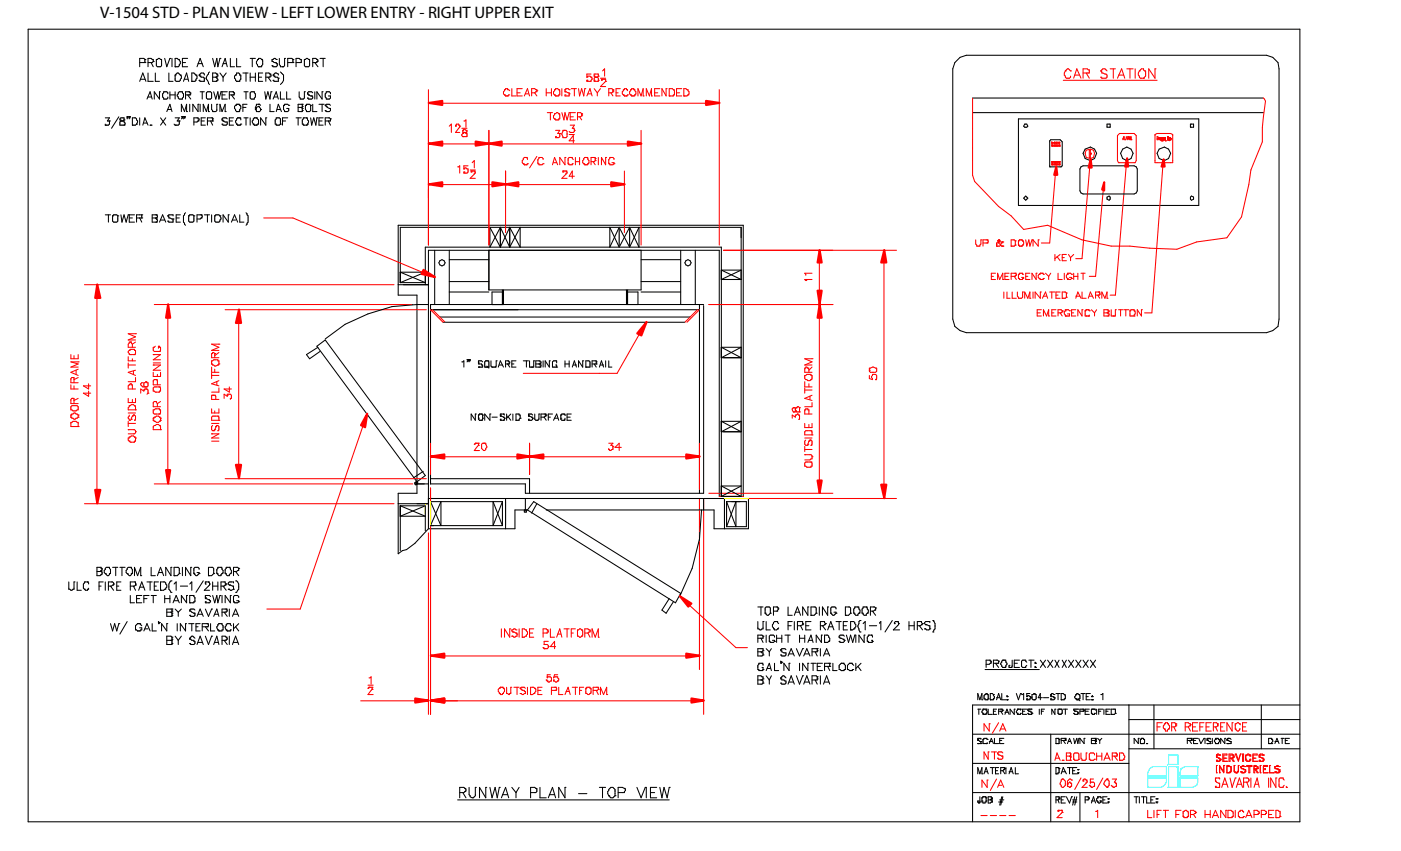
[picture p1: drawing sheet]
<svg xmlns="http://www.w3.org/2000/svg" width="356mm" height="216mm" viewBox="0 0 356 216" stroke-linecap="round" stroke-linejoin="round" font-family="sans-serif">
<defs><g id="words">
<text font-size="4.2" x="25.4" y="4.6">V-1504 STD - PLAN VIEW - LEFT LOWER ENTRY - RIGHT UPPER EXIT</text>
</g></defs>
<g fill="none" stroke="#000" stroke-width=".26">
<path d="M7.1 7.4h322.8v201.1h-322.8zM35.5 15.9h1.3M36.8 15.1h.1M36.8 15.9h.1M36.8 15.1l-.3-.3h-1v2.1M36.8 15.1v.8M37.6 18.5v2.1h1.3M38.4 15.9l.5 1M38.9 15.6h.1M38.9 15.6v-.5l-.5-.3h-.8v2.1M38.9 15.6l-.3 .3h-1M39.4 18.5v2.1h1.1"/>
<path d="M39.7 15.1l.5-.3 .8 .3v1.6l-.3 .2h-.7l-.3-.2zM41.8 14.8l.5 2.1 .8-2.1M42.9 18.5v2.1h1M43.1 14.8h.1M43.7 14.8v2.1M44.4 16.9h.1M44.4 19h.1M44.4 14.8h.6l.5 .3 .3 .5v.5l-.6 .8h-.8zM44.4 19l.6-.5h.2l.8 .8v.5l-.5 .8h-.8l-.3-.2zM45.8 19h.1M46.3 15.9h.8M47.6 14.8h-1.3v2.1h1.3"/>
<path d="M48.7 18.5h.5l.8 .8v.5l-.5 .8h-.8zM49.7 19h.1M50 16.9l.8-2.1 .8 2.1M50.3 16.1h1M50.5 19h.1M50.5 19l.6 .6h.5l.3 .2M50.5 19l.6-.5h.5l.3 .5M50.8 19.3h.1M51.9 19.8h.1M51.9 19.8v.8h-1.1l-.3-.2M53.2 18.3l-.3 .5a1.02 1.02 0 0 0-.2 1.6l.5 1M54 18.5h.8l.5 .5v.3h-.3v.5l.3 .6h-.3v.2h-1z"/>
<path d="M54 14.8l.5 2.1 .5-2.1 .3 2.1 .5-2.1M54 19.6h1M55 18.8h.1M55.8 14.8h.1M55.8 18.5l.8 1.1M56.4 16.9l.7-2.1 .6 2.1M56.6 19.6v1M56.6 16.1h.8M57.4 18.5l-.8 1.1M58.5 14.8v2.1h1M59.8 19h.1M60.1 18.5h.5l.3 .5h.2v1.1l-.2 .5h-.8l-.6-.8v-.5l.6-.5z"/>
<path d="M60.1 14.8v2.1h1M61.6 18.5h1.4M62.4 18.5v2.1M63.5 14.8h1.3M63.5 19.6h1.3M63.5 18.5v2.1M64 14.8v2.1M64.8 18.5v2.1M65.4 15.1h.2v-.3h.5l.6 .5v1.1l-.3 .5h-.8l-.2-.2-.3-.6v-.5zM65.6 16.9h.1M65.6 19.6h.8M66.4 15.1h.1"/>
<path d="M66.7 18.5h-1.1v2.1h1.1M67.5 19.6h1l.3-.6-.5-.5h-.8v2.1M68 19.6l.8 1M68.5 18.8h.1M69.1 16.7h.1M69.3 19h.1M69.3 19l.5-.5 .8 .3v.2M69.3 19l.5 .6h.6l.2 .2M69.6 19.3h.1M70.4 15.1l-.6-.3-.7 .3v.5l.5 .3h.5v.2h.3v.6l-.3 .2h-.8l-.2-.2M70.6 19.8h.1M70.6 19.8v.8h-1l-.3-.2"/>
<path d="M70.9 14.8v1.6l.3 .5h.8l.2-.2v-1.9M71.2 18.3l.8 .7v1.4l-.8 1M71.7 16.9h.1M72.2 14.8h.1M73 15.9h1.3M74.3 15.1h.1M74.3 15.9h.1M74.3 15.1l-.2-.3h-1.1v2.1M74.3 15.1v.8M75.1 15.9h1.4v-.8l-.6-.3h-.8v2.1M77.3 15.1l.5-.3 .8 .3v1.6l-.3 .2h-.8l-.2-.2zM79.4 15.9h1l.3-.6-.5-.5h-.8v2.1"/>
<path d="M79.9 15.9l.8 1M80.4 15.1h.1M81.2 14.8h1.3M82 14.8v2.1M242.4 15.9l1.3-1.3 1.6-.6h76.2l1.6 .6 1.3 1.3 .2 1.6v63.5l-.2 1.8-1.3 1.1-1.6 .5h-76.2l-1.6-.5-1.3-1.1-.6-1.8v-63.5zM26.7 31.8h.1M26.7 31.5v.3M26.7 29.9h1.1l-.5 .8h.5M27.8 30.7h.1M27.8 30.7v.8l-.3 .3h-.8M30.2 29.6l-1.9 2.9M30.7 30.7h.8l.2 .5-.2 .6"/>
<path d="M30.7 30.7l-.3 .3v.8h1.1M31.5 31.8h.1M31.5 30.4h.1M31.5 30.4l-.3 .3M31.5 30.4v-.5h-.8l-.3 .3 .3 .5M32.3 29.6h.1M32.3 29.9h.1M32.3 29.6v.6M32.8 29.6h.1M32.8 29.9h.1M32.8 29.6v.6M33.6 31.8h.1"/>
<path d="M34.7 31.5h.1M34.7 31.5l.2-.5-.2-.8-.3-.3h-.8v1.9M34.7 31.5l-.3 .3h-.8M35.5 29.9v1.9M35.5 20.6l.7-2.1 .8 2.1M35.7 20.1h1.1M36.2 31.8l.6-1.9 .8 1.9M36.5 31.2h.8M37.3 25.1l.8-1.8 .5 1.8M37.6 24.6h.8M38.1 31.8h.3M38.4 31.8h.1"/>
<path d="M40.5 23.3h.1M40.5 23.3v1.8l-1.3-1.8v1.8M40.7 29.9l1.4 1.9M42.1 29.9l-1.4 1.9M42.3 28.3l.8-1.8 .6 1.8M42.6 23.8l-.3-.5h-.8l-.2 .5v.8l.2 .5h.8l.3-.5M42.6 27.8h.8M43.1 23.3v1.8M43.1 24.1h1.3M44.2 31.5l.2 .3M44.4 31.8h.1M44.4 23.3v1.8"/>
<path d="M44.4 29.9h1.1l-.5 .8h.5M45.2 23.5l.3-.2h.8l.3 .5v.8l-.3 .5h-.8l-.3-.2-.2-.6zM45.5 30.7h.1M45.5 30.7v.8l-.3 .3h-.8M46 28.3v-1.8l.8 1.8 .6-1.8v1.8M46 29.6h.3M46.3 29.6h.1M46.3 29.9h.1M46.3 29.6v.3M46.3 29.9l-.3 .3M46.6 20.6l.8-2.1 .5 2.1M46.6 29.6h.2"/>
<path d="M46.8 29.6h.1M46.8 29.9h.1M46.8 29.6v.3M46.8 20.1h.8M46.8 29.9l-.2 .3M47.1 24.1h1.1M47.4 28.3h.1M47.6 24.1l.8 1M48.2 24.1h.1M48.2 24.1l.2-.3-.2-.5h-1.1v1.8M48.2 26.5v1.8M48.7 20.6h.1"/>
<path d="M49.2 31h.8l.5-.6v-.2h-.2v-.3h-1.1v1.9M50.3 26.5h.1M50.3 30.7h.1M50.3 26.5v1.8l-1.4-1.8v1.8M50.5 20.4h.1M50.8 23.3h1.1M50.8 26.5v1.8M51.1 30.7h.8M51.3 23.3v1.8M51.6 28.3v-1.8l.8 1.8 .5-1.8v1.8M52.1 29.9h-1v1.9h1M52.4 23.5l.3-.2h.7l.3 .2v1.4l-.3 .2h-.7l-.3-.2z"/>
<path d="M52.7 30.7h1.3M52.9 28.3h.1M53.4 30.7l.6 1.1M53.7 26.5v1.3l.3 .5h.8l.2-.3v-1.5M54 30.2h.1M54 30.7h.1M54 30.7v-.8h-1.3v1.9M54.2 23.3l.6 1.8 .5-1.8 .3 1.8 .5-1.8M55 26.5h.1M55.8 28.3v-1.8l.6 1.8 .7-1.8v1.8M56.1 23.3h.1M56.4 30.4h.1"/>
<path d="M56.4 31.5h.1M56.4 24.1h.7M56.4 30.4l.2 .3M56.6 30.7h.1M56.6 30.7l.5 .3h.6v.5l-.3 .3h-.8l-.2-.3M57.1 28.3h.1M57.7 23.3h-1.3v1.8h1.3M57.7 30.2l-.3-.3h-.8l-.2 .5M58.2 24.1h1.1M58.2 30.7h.8M58.7 24.1l.8 1M59.3 24.1h.1"/>
<path d="M59.3 24.1l.2-.3-.2-.5h-1.1v1.8M59.3 29.9h-1.1v1.9h1.1M59.8 26.7h.1M60.1 20.6h.1M60.1 26.5h.1M60.1 28.3h.1M60.1 31.5h.1M60.1 26.5l-.6 .5v.5l.6 .8M60.1 28.3h.5M60.1 26.5h.5M60.1 31.5l.2 .3M60.3 29.9h.1"/>
<path d="M60.3 31.8h.1M60.3 29.9l-.5 .8 .3 .8M60.3 29.9h.6M60.3 31.8h.6M60.6 28.3h.1M60.6 26.5h.1M60.6 26.5l.5 .5v.5l-.5 .8M60.9 26.7h.1M60.9 29.9h.1M60.9 31.8h.1M60.9 29.9l.2 .5M61.1 31.5h.1"/>
<path d="M61.1 31.5l-.2 .3M61.6 27.3h.8M61.9 23.3h1.1M61.9 29.9h1.1M62.4 23.3v1.8M62.4 29.9v1.9M62.7 26.5h-1.1v1.8M63.5 23.5l.3-.2h.8l.2 .5v.8l-.2 .5h-.8l-.3-.2zM63.5 29.9v1.9M64.3 31.5h.1M64.3 31.5l.3 .3M64.6 29.9h.1"/>
<path d="M64.6 31.8h.1M64.6 29.9l-.6 .8 .3 .8M64.6 29.9h.5M64.6 31.8h.5M64.8 27.8h.1M65.1 31.8h.1M65.1 29.9h.1M65.1 29.9l.5 .5v1.1l-.5 .3M65.6 26.5h.1M65.6 28.3h.1M65.6 27h.1M65.6 27l-.5 .3-.3 .5"/>
<path d="M65.6 27l.5 .5v.5l-.2 .3h-.8l-.3-.5M66.1 27.8h.1M66.1 26.7l-.2-.2h-.8l-.3 1.3M67.2 23.3l.3 1.8 .5-1.8 .5 1.8 .3-1.8M67.5 29.9h.1M67.5 29.9v1.9l-1.4-1.9v1.9M68.5 26.5v1.8h1.1M68.8 23.3h.1M69.3 20.4h.1M69.3 25.1l.8-1.8 .5 1.8M69.6 24.6h.8M70.1 29.9h.8l.3 .3v1.3l-.3 .3h-.8v-.3h-.3v-1.1z"/>
<path d="M70.1 28.3l.5-1.8 .8 1.8M70.4 27.8h.8M71.2 31.5h.1M71.2 23.3v1.8h1M71.7 30.7h.8M72.8 23.3v1.8h1M73 29.9h-1.3v1.9M73.3 26.7h.1M73.3 26.7l-.3-.2h-.8v.2h-.2v1.1l.2 .5h.8l.3-.3v-.5h-.5M75.1 29.9h1.4M75.7 29.9v1.9M75.9 23.3v1.3l.3 .5h.8l.3-.2v-1.6"/>
<path d="M76.5 27.3l.2 .2M76.7 26.5h.1M76.7 27h.1M76.7 27.5h.1M76.7 28h.1M76.7 26.5h-1v1.8h1v-.8M76.7 26.5v.8h-1M77.3 23.3h.1M77.8 31.8h.1M77.8 29.9h.1M77.8 29.9h-.8l-.3 .5v1.1h.3v.3h.8M77.8 26.5h.8l.2 .2v1.3l-.2 .3h-.8l-.3-.5v-1.1h.3z"/>
<path d="M77.8 29.9l.5 .8-.2 .8M78.1 23.8h.1M78.1 24.9h.1M78.1 31.5h.1M78.1 23.8l.2 .3M78.1 31.5l-.3 .3M78.3 24.1h.1M78.3 24.1l.8 .2M78.8 26.7h.1M78.8 29.9l.3 1.9 .5-1.9 .6 1.9 .2-1.9M79.1 24.3h.1M79.1 24.3l.3 .3-.3 .5h-.8l-.2-.2"/>
<path d="M79.4 26.5v1.8h1M79.4 23.5l-.3-.2h-.8l-.2 .5M79.9 23.3v1.8M80.4 29.9h.1M81 26.5h1.3M81 30.7h.8M81.8 23.3h.1M81.8 23.3v1.8l-1.4-1.8v1.8M81.8 26.5v1.8M82 29.9h-1v1.9h1M82.5 26.7h.1M82.5 28h.1"/>
<path d="M82.5 26.7l.3-.2h.8l.3 .2M82.5 26.7l1.1 .8M82.8 27h.1M83.3 30.7l.6 1.1M83.6 27.5h.1M83.6 27.5h.3v.5l-.3 .3h-.8l-.3-.3M83.9 30.2h.1M83.9 23.8l-.3-.5h-.8l-.3 .5v.8l.3 .5h.8l.3-.2v-.6h-.6M83.9 30.2l-.3-.3h-1.1v1.9M83.9 30.2v.5h-1.4M246.9 24.9h73.8M246.9 28.6h73.8"/>
<path d="M258.5 30.2h45.8v21.9h-45.8zM260.1 31.5h.5l.3 .5-.3 .3h-.5l-.3-.3zM266.7 35.5h2.4l.5 .5v6.1l-.3 .2h-2.9v-6.6zM275.4 37.8l1.4-.5 1 .5 .5 1.1-.5 1.3-1 .5-1.4-.5-.5-1.3zM281 31.5h.8v.8h-.8zM285 37.8l1-.5 1.1 .5 .5 1.1-.5 1.3-1.1 .5-1-.5-.6-1.3zM294.2 37.8l1.3-.5 1.1 .5 .5 1.1-.5 1.3-1.1 .5-1.3-.5-.5-1.3zM302.2 31.5h.7v.8h-.7zM26.7 54.5h1.3M27.5 54.5v1.9M28.6 54.8h.1M28.6 54.8l.2-.3h.8l.3 .3"/>
<path d="M28.6 54.8v1.3l.2 .3h.8l.3-.3v-1.3M29.9 54.8h.1M30.7 54.5l.3 1.9 .5-1.9 .5 1.9 .5-1.9M32.5 54.5h.1M32.8 55.3h.8M34.1 54.5h-1.3v1.9h1.3M34.7 55.3h1.3M35.5 55.3l.5 1.1M36 54.5h.1M36 55.3h.1M36 54.5h-1.3v1.9M36 54.5v.8"/>
<path d="M38.6 55.3h1.1M39.4 55.3l.6 .5-.3 .6M39.7 54.5h.1M39.7 55.3h.1M39.7 55.6h.1M39.7 56.4h.1M39.7 54.5h-1.1v1.9h1.1M39.7 54.5l.3 .3-.3 .5M40.5 56.4l.8-1.9 .8 1.9M40.7 55.8h1.1M42.6 54.8h.1M42.6 56.1h.1"/>
<path d="M42.6 54.8l.3 .5 1 .3M42.6 54.8l.3-.3h1v.3M43.9 55.6h.1M43.9 55.6v.8h-1l-.3-.3M44.7 55.3h.8M45.8 54.5h-1.1v1.9h1.1M47.1 54l-.5 .8v1.6l.5 .8M47.9 54.8h.1M47.9 54.8v1.3l.3 .3h.7l.3-.3v-1.3M47.9 54.8l.3-.3h.7l.3 .3M49.2 54.8h.1M51.1 54.5h.1"/>
<path d="M51.1 55.3h.1M51.1 54.5l.2 .5-.5 .6h-.8M51.1 54.5h-1.1v1.9M51.9 54.5h1.3M52.7 54.5v1.9M53.7 54.5v1.9M54.5 54.8h.1M54.5 54.8v1.3l.3 .3h.8l.2-.3 .3-.5-.3-.8M54.5 54.8l.3-.3h.8l.2 .3M55.8 54.8h.1M57.9 54.5h.1M57.9 54.5v1.9l-1.3-1.9v1.9"/>
<path d="M58.7 56.4l.8-1.9 .8 1.9M59 55.8h.8M60.9 54.5v1.9h1M62.4 54l.6 .8v1.6l-.6 .8M127 57.7l-2.6 5v-5l2.6 5M127 57.7v5M127 57.7l2.4 5M129.4 57.7l2.6 5v-5l-2.6 5M129.4 57.7v5M129.4 57.7l-2.4 5M157.2 57.7l2.6 5M157.2 57.7l-2.4 5v-5l2.4 5"/>
<path d="M157.2 57.7v5M159.8 57.7l-2.6 5M159.8 57.7l2.4 5v-5l-2.4 5M159.8 57.7v5M260.3 49.7l.6 .6-.6 .5-.5-.5zM274.4 42.3l.5-.2h13l.5 .2 .3 .6v5.5l-.3 .5-.5 .3h-13l-.5-.3-.3-.5v-5.5zM281 50l.5-.3 .3 .3v.5l-.3 .3-.5-.3zM302.2 50l.2-.3 .5 .3v.5l-.5 .3-.2-.3zM101.1 72.2h7.6M101.6 71.7v-14h86.5v68.2M101.6 69.1h6.3l-6.3 2.6h6.3zM107.9 72.2v-9.5h75.2v63.2"/>
<path d="M108.7 77.3h-2.9l-6.3 .5-6.1 1.8-5.8 2.7-5.1 3.7M109.3 78.6h68.2M110.3 63.5v13.8M114 65.9h10.1M114 74.1h10.1M114 71.4h10.1M114 63.5v13.8M124.1 63.5v10.1h38.6v-10.1M127.5 74.1h-2.6v3.2M127.5 73.6v3.7M127.8 73.6v3.7M159 73.6v3.7"/>
<path d="M159.3 74.1h2.6v3.2M159.3 73.6v3.7M162.7 65.9h10.1M162.7 74.1h10.1M162.7 71.4h10.1M172.8 63.5v13.8M176.5 63.5v13.8M177.5 77.3v47.8M178.6 77.3h-69.3v45.5h24v2.3h45.3v-47.6M183.1 68.5h5l-5 2.4h5zM80.4 87.8l2.1-1.5 25.4 34.3-2.1 1.6zM80.7 88.1l-2.9 1.9 .8 1 2.6-1.8"/>
<path d="M111.7 80.4h63.5M112.4 81.8h61.4M117.2 91.8l.5-.3v1.6M118.5 91.3h.3M118.8 91.3h.1M118.8 91.5h.1M118.8 91.3v.2M118.8 91.5l-.3 .3M119.1 91.3h.1M119.1 91.3h.2l-.2 .5M121.4 92.1h.1M121.4 93.1h.1"/>
<path d="M122.5 91.8l-.3-.3h-.8v.8h.8v.3h.3v.5h-1.1M123.3 91.5h.1M123.3 93.1h.1M123.3 91.5l-.3 .3v1.3h1.1v-1.3l-.3-.3M123.3 91.5h.5M123.6 92.9l.5 .5M123.8 93.1h.1M123.8 91.5h.1M124.6 91.5v1.4l.3 .2M124.9 93.1h.1M124.9 93.1h.8M125.7 93.1h.1"/>
<path d="M125.9 91.5h.1M125.9 91.5v1.4l-.2 .2M126.5 93.1l.5-1.6 .8 1.6M126.7 92.6h.8M128.3 92.3h.8M128.9 92.3l.5 .8M129.1 92.3h.1M129.1 92.3l.3-.5h-.3v-.3h-.8v1.6M129.9 92.3h.5M131 91.5h-1.1v1.6h1.1M132.8 91.5h1.3M133.6 91.5v1.6"/>
<path d="M134.4 91.5v1.6h1.1v-1.6M134.9 93.1h.1M135.5 91.5h.1M136 92.3h1.1M137.1 92.3h.1M137.1 93.1h.1M137.1 92.3l.2-.2-.2-.6h-1.1v1.6h1.1M137.1 92.3v.3h.2l-.2 .5M137.8 91.5v1.6M139.4 91.5h.1M139.4 91.5v1.6l-1-1.6v1.6M141 92.6h.3v.5"/>
<path d="M141.3 93.1h.1M141.3 92.1v-.6h-.8l-.3 .3v1.3h1.1M143.4 91.5v1.6M143.4 92.3h1.1M144.5 91.5v1.6M145.3 93.1l.5-1.6 .5 1.6M145.5 92.6h.8M147.9 91.5h.1M147.9 91.5v1.6l-1.1-1.6v1.6M148.7 93.1h.1M148.7 91.5h.8l.3 .3v1.3h-1.1zM150.3 92.3h1"/>
<path d="M150.8 92.3l.5 .8M151.3 91.8h.1M151.3 92.3h.1M151.3 92.3v-.8h-1v1.6M152.1 93.1l.6-1.6 .5 1.6M152.4 92.6h.8M153.7 91.5v1.6M154.5 91.5v1.6h.8M183.1 88.1h5l-5 2.7h5zM107.4 119.6l-2.4 1.6M120.6 105h.1M120.6 105v1.6l-1-1.6v1.6"/>
<path d="M121.4 105.3h.1M121.4 106.1h.1M121.4 105.3v1.1l.3 .2M121.7 105h.1M121.7 106.6h.1M121.7 105l-.3 .3M121.7 106.6h.5M121.7 105h.5M122.2 106.6h.1M122.2 105h.1M122.2 105l.3 .3M122.5 106.1h.1"/>
<path d="M122.5 105.3h.1M122.5 105.3v1.1l-.3 .2M124.4 105h.1M124.4 105v1.6l-1.4-1.6v1.6M124.9 105.8h1.3M127 105.3h.1M127 105.6h.1M127 106.4h.1M127 106.4v.2h.8M127 105.6l.8 .2M127.8 105h.1M127.8 105.8h.1"/>
<path d="M127.8 106.6h.1M127.8 105h-.8v.6M127.8 105l.3 .3M127.8 105.8l.3 .3M128.1 106.1h.1M128.1 106.1l-.3 .5M128.6 105v1.6M128.9 105.6l.7 1M129.6 105l-1 1.1M130.2 105v1.6M131 106.6h.1M132 106.1h.1"/>
<path d="M132 106.1v-.8h-.2v-.3h-.8v1.6M132 106.1l-.2 .5h-.8M134.1 105.3h.1M134.1 105.6h.1M134.1 106.4h.1M134.1 105.6l.8 .2M134.9 105.8h.1M134.9 105.8l.3 .3M135.2 106.1h.1M135.2 106.1l-.3 .5h-.8v-.2M135.2 105.3l-.3-.3h-.8v.6M135.7 105v1.4l.3 .2h.5l.3-.2v-1.4"/>
<path d="M136.3 106.6h.1M136.8 105h.1M137.3 105.8h.8M138.1 105.8l.5 .8M138.4 105h.1M138.4 105.6h.1M138.4 105h-1.1v1.6M138.4 105l.2 .3M138.6 105.3h.1M138.6 105.3l-.5 .5M139.2 105.8h.5M140.2 105h-1v1.6"/>
<path d="M140.5 106.6l.8-1.6 .5 1.6M140.8 106.1h.8M142.3 105.3h.1M142.3 106.1h.1M142.3 105.3v1.1l.3 .2h.5M143.1 105h.1M143.1 106.6h.1M143.1 105h-.5l-.3 .3M143.1 105l.3 .3M143.4 105.3h.1M143.4 106.1l-.3 .5M143.9 105.8h.8"/>
<path d="M145 105h-1.1v1.6h1.1M183.1 106.9h5l-5 2.6h5zM101.1 127.8h7.6M101.6 128.3v11.4M101.6 128.3l6.3 2.7h-6.3l6.3-2.7M101.6 128.3h6.3M105.3 122.5h.1M105.3 122.8h3.4M105.3 122.5l.3-.3 .2 .3M105.3 122.5v.3M105.3 122.8l.3 .2 .2-.2M105.8 122.5h.1"/>
<path d="M107.9 128.3v6.4M108.7 126.5h75.2v7.6M109.3 121.4h25.1v3.7M127.5 127.3h-18.2l2.6 6v-6l-2.6 6h18.2M127.5 127.3l-2.4 6v-6l2.4 6M127.5 127.3v6M128.3 126.5v7.6M133.1 129.4v.5h.5v-.5M133.3 126.5v2.9M133.9 129.4h-3.2v4.7h-22M135.5 127.3l37.3 23.2-1.4 2.4-37.5-23.5zM136.3 127.8l-1.4 2.4"/>
<path d="M178.1 129.4l-.6 7.4-1.8 7.4-3.2 7.1M178.6 126.5v2.9M182.6 125.9v-62.4h-73.9v70.6M183.1 125.9l5-2.6h-5l5 2.6M183.1 125.9h5M184.4 127.3h5v6.3h-5M184.4 127.3l2.4 6.3v-6.3l-2.4 6.3M184.4 127.3v6.3M188.6 125.9v-68.7h-87.5v17.7h4.7v50.2h-4.7v15.4l1-.8 1.1-.3 2.1-1.6 3.4-3.7M190 126.5v7.6h-8.8v-4.7h-42.6M17.5 147.6v1.9l.5 .3 .8-.3v-1.9M18.8 147.6h.1"/>
<path d="M19.6 147.6v2.2h1M21.4 149.5h.1M22.2 147.6h.1M22.2 147.6h-.8l-.2 .6v1l.5 .6h.5l.3-.6M22.2 147.6l.3 .6M24.6 145h1.1M25.1 148.7h.6M25.7 144.7h.1M25.7 145h.1M25.7 145.8h.1M25.7 144.7l.2-.2-.2-.6h-1.1v2.1h.8l.5-.5-.2-.5M25.7 144.7l-.3 .3"/>
<path d="M26.2 147.6h-1.1v2.2M26.7 145.5h.1M26.7 144.2l.3-.3h.8l.2 .6v1h-.2l-.3 .5h-.2l-.8-.7v-.6zM26.7 147.6v2.2M27.5 148.7h.8l.5-.3v-.5l-.2-.3h-1.1v2.2M28 148.7l.8 1.1M28 158.2l.6 1.9 .5-1.9 .5 1.9 .6-1.9M28.6 143.9h1.3M28.8 148.2h.1M29.4 143.9v2.1M29.6 148.7h.6M30.2 158.2h.1"/>
<path d="M30.4 143.9h1.3M30.7 147.6h-1.1v2.2h1.1M31 143.9v2.1M32.3 145.5h.1M32.3 157.7l-1.9 3.2M32.5 143.9h.8l.3 .6v1h-.3l-.2 .5h-.3l-.8-.7v-.6zM33.1 151.1v1.8h1M33.9 148.7l.5 1.1M34.1 146v-2.1l.8 2.1 .8-2.1v2.1M34.4 148.2h.1M34.4 148.4h.1M34.4 148.4v-.8h-1.3v2.2"/>
<path d="M34.4 148.4l-.3 .3h-1M34.7 151.9h.8M34.9 158.2h.1M34.9 158.2l-.5 .6v1l.5 .3M34.9 158.2h.6M35.2 149.8l.8-2.2 .8 2.2M35.5 158.2h.1M35.5 149h1M35.5 158.2l.5 .6M35.5 159.3h.5v.5l-.5 .3M35.7 146h.1M36 151.1h-1.3v1.8h1.3"/>
<path d="M36.5 151.9h.8M36.8 159.5h.8M37.3 147.6h1.3M37.8 151.1h-1.3v1.8M38.1 147.6v2.2M38.4 143.9v2.1h1M38.4 151.1h1.3M38.6 158.2v1.9h1.1M38.9 151.1v1.8M39.2 148.7h.5M40 146l.7-2.1 .8 2.1M40.2 158h.1"/>
<path d="M40.2 158.2h.1M40.2 145.3h1.1M40.2 147.6h-1v2.2h1M40.2 158h.3M40.2 158v-.3l.3 .3M40.5 158h.1M40.5 158l-.3 .2M40.7 149.8h.1M40.7 147.6h1.1l.3 .3 .2 .5v.6l-.2 .5-.6 .3h-.8zM41.8 151.9h1.3M41.8 151.1v1.8M42.3 158.2h.1"/>
<path d="M42.3 158.2v1.9l-1.3-1.9v1.9M43.1 151.1v1.8M43.4 143.9h.1M43.4 143.9v2.1l-1.3-2.1v2.1M43.4 155.3l.3 .3M43.7 154.5h.1M43.7 155h.1M43.7 155.6h.1M43.7 156.1h.1M43.7 154.5h-1.4v1.9h1.4v-.8M43.7 147.4h-.3l-.5 .8v1.3l.5 .8h.3M43.7 154.5v.8h-1.4"/>
<path d="M43.9 152.9l.8-1.8 .8 1.8M44.2 146h.1M44.2 148.2l.5-.6v2.2M44.2 152.4h1M44.4 154.5l.8 .8M45 158.2v1.9M45.2 155.3v1.1M45.5 145.5h.1M45.5 145.5v-1.3l-.3-.3h-1v2.1M45.5 145.5l-.5 .5h-.8M45.8 148.7h1.8M46 154.5l-.8 .8"/>
<path d="M46.3 143.9v2.1M47.1 158.2h.1M47.1 158.2v1.9l-1.3-1.9v1.9M47.4 151.1h.1M47.4 151.1v1.8l-1.4-1.8v1.8M47.9 158.2h1.3M48.2 152.9h.1M48.2 154.8h.1M48.2 156.1h.1M48.2 151.1h1l.3 .5v1.1h-.3v.2h-1zM48.2 154.8v.2l1 .6M48.2 148.2l.5-.6v2.2"/>
<path d="M48.2 154.8l.2-.3h.8l.3 .3M48.4 143.9h.1M48.4 143.9v2.1l-1.3-2.1v2.1M48.7 158.2v1.9M49.2 145.5h.1M49.2 155.6h.1M49.2 145.5l.5 .5h.3l.5-.5M49.2 155.6h.3v.5l-.3 .3h-.8l-.2-.3M49.7 159h.6M50 145.3h.5v.2M50 156.4l.8-1.9 .8 1.9M50.3 155.8h1"/>
<path d="M50.5 145.5h.1M50.5 144.5l-.2-.6h-.8l-.3 .3v1.3M50.8 158.2h-1.1v1.9h1.1M51.3 159h1.4M51.6 147.4l-1.9 2.9M52.1 148.2h.1M52.1 151.6h.1M52.1 152.7h.1M52.1 154.5l.8 1.9 .8-1.9M52.1 159l.8 1.1M52.7 158.2h.1M52.7 159h.1"/>
<path d="M52.7 158.2l.2 .3-.2 .5M52.7 158.2h-1.4v1.9M52.9 146h.1M52.9 147.6h.1M52.9 147.6l.3 .3v.5l-1.3 1.4h1.3M52.9 147.6h-.8v.6M53.2 148.2h.1M53.4 151.3l-.2-.2h-1.1v.8l1.1 .2v.3h.2l-.2 .5h-1.1v-.2M53.4 158.2v1.9h1.1M53.7 154.5h.1M54 148.7h1.3M54 147.6v2.2"/>
<path d="M54 151.1l.5 1.8 .5-1.8 .3 1.8 .5-1.8M54.2 145.5h.1M54.2 145.5v-1.3l-.2-.3h-1.1v2.1M54.2 145.5l-.5 .5h-.8M54.2 156.4l.8-1.9 .6 1.9M54.5 155.8h.8M55.3 159.8h.1M55.3 143.9h.8l.5 .8v.6l-.5 .5v.2h-.5l-.3-.5h-.3v-1zM55.3 147.6v2.2M55.3 159.8l.3 .3M55.6 158.2h.1M55.6 158.2l-.6 .8 .3 .8"/>
<path d="M55.6 158.2h.8l.2 .6v1h-.2v.3h-.8M55.8 151.1h.1M56.1 143.9h.1M56.4 145.5h.1M56.4 151.1v1.8M56.6 148.7l.8 1.1M56.9 155.3l.8 1.1M57.1 148.4h.1M57.4 148.2h.1M57.4 154.5h.1M57.4 159.8h.1M57.4 143.9h.8l.5 .8v.6l-.5 .5v.2h-.5l-.3-.5h-.3v-1z"/>
<path d="M57.4 148.2l-.3-.6h-1v2.2M57.4 154.5h-1v1.9M57.4 154.5l.3 .3-.3 .5h-1M57.4 148.2l-.5 .5h-.8M57.4 159.8l.3 .3M57.7 158.2h.1M57.7 158.2l-.6 .8 .3 .8M57.7 158.2h.8l.2 .6M57.9 149.5h.1M57.9 149.5l.6 .3 .8-.3M58.2 143.9h.1M58.2 148.4h.1"/>
<path d="M58.2 154.5v1.9M58.2 148.4l1.1 .3v.8M58.5 145.5h.1M58.5 151.1h.1M58.5 151.1v1.8l-1.4-1.8v1.8M58.7 159.8h-.2v.3h-.8M59 156.4l.8-1.9 .8 1.9M59.3 149.5h.1M59.3 152.7h.1M59.3 147.9v-.3h-1.1l-.3 .3 .3 .5M59.3 158.2v1.9M59.3 152.7l.2 .2h.8l.3-.2"/>
<path d="M59.3 155.8h1M59.8 147.4h.3l.5 .8v1.3l-.5 .8h-.3M59.8 145l.8 1M59.8 159l.8 1.1M60.1 152.4h.5v.3M60.6 144.2h.1M60.6 152.7h.1M60.6 144.2l-.3-.3h-1v2.1M60.6 144.2v.5l-.5 .3h-.8M60.6 151.6l-.3-.5h-.8l-.2 .2v1.4M60.6 158.2l-1.3 1.3M169.9 151.9l-1.9 2.9 1.1 .8 1.8-2.9"/>
<path d="M192.4 157.7v1.8l.5 .3 .8-.3v-1.8M192.4 154h1.3M193.1 154v2.1M193.7 157.7h.1M194.2 155.6h.1M194.2 155.6v-1.3l.3-.3h.8l.2 .3v1.3M194.2 155.6l.5 .5h.3l.5-.5M194.5 157.7v2.1h1M195.5 155.6h.1M196.3 155h1.1l.2-.7h-.2v-.3h-1.1v2.1M196.6 157.7h.1M196.6 157.7l-.5 .8v.5l.2 .5h.3v.3h.5l.5-.5"/>
<path d="M196.6 157.7h.8l.2 .5M197.4 159.5h.1M200 154v2.1h1.1M200 158.8h.8M201.1 157.7h-1.1v2.1M201.6 156.1l.8-2.1 .8 2.1M201.6 157.7v2.1M201.9 155.3h1M202.4 158.8h.8M203.2 158.8l.5 1M203.7 158.2h.1M203.7 158.5h.1"/>
<path d="M203.7 158.5v-.8h-1.3v2.1M203.7 158.5l-.5 .3M204.5 158.8h.8M205.1 154h.1M205.1 154v2.1l-1.4-2.1v2.1M205.8 156.1h.1M205.8 157.7h-1.3v2.1h1.3M207.2 155.6h.1M207.2 155.6v-1.3l-.3-.3h-1.1v2.1M207.2 155.6l-.6 .5h-.8M208 154v2.1M208.8 158.8l.7 1"/>
<path d="M209.3 158.5h.1M209.5 158.2h.1M209.5 158.2l-.5 .6h-.8M209.5 158.2l-.2-.5h-1.1v2.1M210.1 154h.1M210.1 154v2.1l-1.3-2.1v2.1M210.1 159.8l.8-2.1 .8 2.1M210.3 159h1.1M210.9 155.6h.1M210.9 155.6l.5 .5h.3l.5-.5M211.7 155.3h.5v.3M212.2 155.6h.1"/>
<path d="M212.2 154.5l-.3-.5h-.8l-.2 .3v1.3M212.2 157.7h1.3M213 157.7v2.1M214 158.8h.8M214.6 156.1h.1M215.1 157.7h-1.1v2.1h1.1M215.9 155.6h.1M215.9 159.8h.1M215.9 157.7h.8l.5 .8v.5l-.2 .5-.6 .3h-.5zM215.9 155.6v-1.3l-.3-.3h-1v2.1M215.9 155.6l-.5 .5h-.8M217 154h.8l.5 .8v.5l-.5 .5v.3h-.6l-.2-.5h-.3v-1.1z"/>
<path d="M217.8 154h.1M218 155.6h.1M218.5 157.4l-.5 .3v.5l-.2 .6 .5 1.5h.2M219.1 154h.8l.5 .8v.5l-.5 .5v.3h-.6l-.2-.5h-.3v-1.1zM219.1 158.2l.5-.5v2.1M219.9 154h.1M220.1 155.6h.1M220.7 158.8h1.8M221.5 155l.7 1.1M222.2 154.3h.1M222.2 154.3v.5l-.5 .2h-.8M222.2 154.3l-.2-.3h-1.1v2.1"/>
<path d="M223.3 158.2l.3-.5v2.1M226.5 157.4l-1.9 2.9M227 158.2h.1M227.3 157.7h.1M227.3 157.7h.5M227.3 157.7l-.3 .5M227.8 157.7h.1M227.8 157.7l.3 .3v.5l-1.4 1.3h1.6M228.1 158.2h.1M230.7 158.8h1.3M230.7 157.7v2.1M232 157.7v2.1"/>
<path d="M233.4 158.8l.8 1M233.9 158.5h.1M234.2 158.2h.1M234.2 158.2l-.3-.5h-1.1v2.1M234.2 158.2l-.6 .6h-.8M234.7 159.5h.1M234.7 159.5l.5 .3h.5l.3-.3M234.9 158.5h.1M234.9 158.5l1.1 .3v.7M236 159.5h.1M236 158v-.3h-1.1l-.2 .3 .2 .5M236.8 157.4h.1"/>
<path d="M236.8 157.4l.5 .8v1.3l-.5 .8M34.9 160.1h.1M34.9 160.1h.6M35.5 160.1h.1M36.5 160.1l.8-1.9 .8 1.9M42.3 161.4h1.1l.3 .3v1.8h-1.4zM42.3 162.5h1.4M43.7 161.7h.1M43.7 162.2h.1M43.7 163.2h.1M44.4 161.4l.8 1.1M45.2 162.5v1"/>
<path d="M46 161.4l-.8 1.1M48.2 161.9h.1M48.2 163.2h.1M48.2 161.9v.3l.5 .3h.5v.2h.3v.5l-.3 .3h-.8l-.2-.3M48.2 161.9l.5-.5h.2l.6 .5M50 163.5l.8-2.1 .8 2.1M50.3 163h1M52.1 161.4l.8 2.1 .8-2.1M53.7 161.4h.1M54.2 163.5l.8-2.1 .6 2.1M54.5 163h.8M55.6 160.1h.1"/>
<path d="M56.4 162.5h1l.3-.6-.6-.5h-.7v2.1M56.9 162.5l.8 1M57.4 161.7h.1M57.7 160.1h.1M58.2 161.4v2.1M59 163.5l.8-2.1 .8 2.1M59.3 163h1M192.4 172.5h1M193.1 165.4l.6 .2v.6M193.1 161.9l.6 1.1M193.4 168.3h.1M193.4 170.1h.1"/>
<path d="M193.4 168.3h-.8l-.2 .5v1.1h.2v.2h.8M193.4 169.3h.3v.6M193.4 168.3l.3 .5M193.4 172.5l.3 .3v.5M193.7 161.4h.1M193.7 165.1h.1M193.7 166.2h.1M193.7 169.9h.1M193.7 172.2h.1M193.7 173.3h.1M193.7 161.4l-.3-.3h-1v1.9M193.7 165.1v-.5h-1.3v1.8h1l.3-.2"/>
<path d="M193.7 172.2v-.5l-.6-.3h-.7v2.2h1l.3-.3M193.7 161.4v.5h-1.3M193.7 165.1l-.3 .3h-1M193.7 169.9l-.3 .2M193.7 172.2l-.3 .3M194.5 161.1v1.9M194.5 164.6l.8 .8M194.5 170.1l.8-1.8 .5 1.8M194.5 171.4l.8 1.1M194.7 169.6h.8M195.3 162.7h.1M195.3 162.7l.2 .3h.8l.3-.3"/>
<path d="M195.3 165.4v1M195.3 172.5v1.1M195.8 164.6l-.5 .8M195.8 171.4l-.5 1.1M196.1 162.5h.5v.2M196.6 162.7h.1M196.6 161.7l-.3-.6h-.8l-.2 .3v1.3M196.6 168.3v1.8h1M197.1 161.9h1.3M197.1 161.1v1.9M198.2 164.8h.1M198.2 166.2h.1"/>
<path d="M198.2 168h.1M198.2 168.3h.1M198.2 172h.1M198.2 173.3h.1M198.2 164.8l.2 .6 .6 .2h.5v.6l-.3 .2h-.8l-.2-.2M198.2 172l.2 .5h.6l.5 .3v.5l-.3 .3h-.8l-.2-.3M198.2 164.8l.2-.2h.8l.3 .2M198.2 168v-.3l.2 .3M198.2 168h.2M198.2 172l.5-.6h.3l.5 .6M198.4 168h.1M198.4 161.1v1.9"/>
<path d="M198.4 168l-.2 .3M199.2 161.1h1.4M200 161.1v1.9M200 166.4l.8-1.8 .8 1.8M200 173.6l.8-2.2 .8 2.2M200.3 168.3h.1M200.3 165.9h1M200.3 168.3v1.8l-1.3-1.8v1.8M200.3 173h1M202.1 164.6l.8 1.8 .8-1.8M202.1 171.4l.8 2.2 .8-2.2M202.9 161.9h1.4"/>
<path d="M202.9 161.1v1.9M202.9 168.3v1.8M203.7 164.6h.1M203.7 171.4h.1M204 166.4l.8-1.8 .8 1.8M204 173.6l.8-2.2 .8 2.2M204.3 161.1v1.9M204.3 165.9h1M204.3 173h1M205.1 168.3h.1M205.1 168.3v1.8l-1.4-1.8v1.8M205.1 163l.7-1.9 .6 1.9"/>
<path d="M205.3 162.5h.8M205.8 168.3h1.4M206.4 168.3v1.8M206.9 165.4l.5 1M206.9 172.5l.5 1.1M207.4 164.6h.1M207.4 165.1h.1M207.4 171.7h.1M207.4 172.2h.1M207.4 164.6h-1.3v1.8M207.4 164.6v.8h-1.3M207.4 171.7l-.2-.3h-1.1v2.2"/>
<path d="M207.4 171.7v.8h-1.3M207.4 169.1h.8M208.2 164.6v1.8M208.2 171.4v2.2M208.5 161.1h.1M208.5 161.1v1.9l-1.3-1.9v1.9M208.8 168.3h-1.4v1.8h1.4M209 166.4l.8-1.8 .8 1.8M209 173.6l.8-2.2 .8 2.2M209.3 163h.1M209.3 161.1h.8l.5 .8v.6l-.5 .5h-.8zM209.3 165.9h1"/>
<path d="M209.3 169.1h1.3M209.3 173h1M210.1 169.1l.5 1M210.3 162.7h.1M210.6 168.3h.1M210.6 169.1h.1M210.6 168.3h-1.3v1.8M210.6 168.3v.8M211.4 168.3v1.8h1.1M213 161.7h.1M213 162.7h.1M213 161.7l1 .5"/>
<path d="M213.5 168.3h.1M213.5 170.1h.1M213.5 168.3h.5M213.5 168.3l-.5 .5v1.1l.5 .2M213.5 170.1h.5M214 162.2h.1M214 170.1h.1M214 168.3h.1M214 168.3l.6 .5v1.1l-.6 .2M214 162.2l.3 .3M214.3 162.5h.1M214.3 162.5l-.3 .5h-.7l-.3-.3"/>
<path d="M214.3 161.4l-.3-.3h-.7l-.3 .6M214.8 161.1l.6 1.9 .5-1.9 .5 1.9 .6-1.9M215.6 168.3h.1M215.6 170.1h.1M215.6 168.3h.6M215.6 168.3l-.5 .5v1.1l.5 .2M215.6 170.1h.6M216.2 168.3h.1M216.2 170.1h.1M216.2 168.3l.5 .5M216.7 169.9l-.5 .2M217 161.1h.1"/>
<path d="M217.2 161.1v1.9M217.2 168.3v1.8M217.8 169.1l.7 1M218.5 168.3l-1.3 1.3M219.3 161.1h.1M219.3 161.1v1.9l-1.3-1.9v1.9M221.2 161.1h.1M221.2 163h.1M221.2 162.5h.3v.2M221.2 161.1h-.8l-.3 .6v1h.3v.3h.8M221.2 161.1l.3 .6M221.5 162.7h.1"/>
<path d="M221.5 162.7l-.3 .3M236.8 160.3h.1M248.2 177.5v-1.6l.5 1.6 .5-1.6v1.6M248.2 179.9h.8M248.4 179.9v1.3M249.2 177.5h.1M249.5 179.9h.1M249.5 179.9l-.3 .5 .3 .6M249.5 179.9h.8M250 176.2h.1M250 169.9h13.8M250.3 179.9h.1"/>
<path d="M250.3 168.5h.8l.5-.5v-.3h-.2v-.2h-1.1v1.8M250.3 179.9l.3 .5-.3 .6M250.6 177.5h.1M250.8 177.3h.1M250.8 177.3v-1.1l-.5-.3-.5 .6v.8h.2v.2h.6M250.8 179.9v1.3h1.1M250.8 177.3l-.2 .2M251.4 168.3h.1M251.4 177.5h.1M252.1 176.2h.1M252.1 177.3h.1M252.1 176.2l-.2-.3h-.5v1.6"/>
<path d="M252.1 176.2l.3 .5-.3 .6M252.1 177.3v.2h-.7M252.7 168.3l.8 1M252.9 179.9h-.8v1.3h.8M252.9 177.5l.6-1.6 .5 1.6M252.9 177h.8M253.5 167.7h.1M253.5 167.7l-.3-.2h-1.1v1.8M253.5 167.7v.6h-1.4M254.3 179.9h.1M254.3 179.9h-.8v1.3M254.3 175.9v1.6h1"/>
<path d="M254.3 179.9l.2 .3M254.5 167.5h.1M254.5 169.3h.1M254.5 167.5h.6M254.5 167.5l-.5 .8 .5 1M254.5 169.3h.6M255.1 169.3h.1M255.1 167.5h.1M255.1 167.5l.5 .8-.5 1M255.6 176.7h.1M255.6 177.5h.1M255.6 176.5l.3 .2h-.3z"/>
<path d="M255.6 177.5h.3M256.1 168.8h.1M256.1 168.8v.5h.5M256.6 169.3h.1M256.9 167.5v1.6l-.3 .2M257.4 179.9h.1M257.4 168.3h.8M257.4 179.9v1.3l-1-1.3v1.3M258 175.9l.5 1.6 .5-1.6M258.2 179.9h.1M258.2 179.9h.8M258.2 179.9l-.2 .5 .2 .6"/>
<path d="M258.8 167.5h-1.4v1.8h1.4M259 179.9h.1M259 175.9h.1M259 179.9v.3M259.3 176.2l.5-.3v1.6M260.6 176.7h.1M260.6 177.5h.1M260.6 177.3h.1M260.6 168l-.3-.5h-.7l-.3 .2v1.4l.3 .2h.7l.3-.5M260.6 179.9h-1v1.3h1M260.6 177.3v.2M260.6 176.7l.5-.2 .6 .5"/>
<path d="M261.1 179.9h.1M261.1 167.5h1.4M261.4 176.7h.1M261.4 175.9h-.8v.8M261.7 179.9h.1M261.7 177h.1M261.7 167.5v1.8M261.7 177l-.3 .5h-.8M261.9 179.9h-1v.3M261.9 176.2l.6-.3 .5 .3v1.1l-.3 .2h-.5l-.3-.2zM262.5 177.5h.1M262.5 175.9h.1"/>
<path d="M262.7 168.3h.1M262.7 169.3h.1M262.7 168l.3 .3h-.3zM262.7 169.1l.3 .2h-.3zM263.8 179.9v1.3M264.1 167.5l1.3 1.8M264.6 177h-1.1l.6-1.1v1.6M264.8 177h1.4M265.1 179.9h-.8v1.3M265.4 167.5l-1.3 1.8M265.9 167.5l1.3 1.8M266.7 176.2h.1"/>
<path d="M266.7 176.5h.1M266.7 177.3h.1M266.7 176.2l.3-.3 .8 .3M266.7 176.2v.5h.8v.3M267.2 167.5l-1.3 1.8M267.5 177h.1M267.5 177h.3l-.3 .5h-.8v-.2M267.8 179.9h.1M267.8 167.5l1 1.8M267.8 179.9v1.3l-.8-1.3v1.3M268 175.9h1.1M268.6 175.9v1.6"/>
<path d="M268.8 179.9h.1M268.8 167.5l-1 1.8M269.3 179.9h.1M269.3 177.5h.1M269.3 179.9l.3 .3v.8h-.3v.2h-.5M269.3 175.9h.6l.5 .6v.8h-.3v.2h-.8zM269.3 179.9h-.7v1.1M269.6 167.5l1.1 1.8M269.9 179.9h1M270.1 176.2h.1M270.4 179.9v1.3M270.7 167.5l-1.1 1.8"/>
<path d="M271.2 167.5l1.3 1.8M272.5 167.5l-1.3 1.8M273 177.3h.1M273 167.5l1.4 1.8M273 176.2l.6-.3 .5 .6v.8h-.3v.2h-.5l-.5-.5zM273.3 177.5h.1M273.6 179.9h.1M273.6 179.9h-1.1l.3 .5M273.6 177.3l.5 .5M273.8 176.2h.1M274.4 167.5l-1.4 1.8M274.4 175.9h1"/>
<path d="M274.9 179.9h.1M274.9 167.5l1.3 1.8M274.9 179.9h-.8v1.3M274.9 179.9l.3 .3M274.9 175.9v1.6M275.7 176.7h.5M276.2 167.5l-1.3 1.8M276.5 179.9h-1.1v1.3h1.1M276.8 167.5l1.3 1.8M276.8 175.9h-1.1v1.6h1.1M277 177.5h.3M277 176.7l.3-.2v.2z"/>
<path d="M277.3 179.9h.1M277.3 176.7h.1M277.3 177.5h.1M277.8 179.9h.1M277.8 179.9h-.8v1.1M277.8 179.9l.3 .3M278.1 167.5l-1.3 1.8M278.3 179.9v1.3M279.4 176.2l.5-.3v1.6M279.9 179.9h-1v1.3M280.2 179.9v1.3M281.8 179.9h-1.1v1.3h1.1"/>
<path d="M286.5 178.9v29.6M292.9 178.9v11.1M320.1 178.9v11.1M329.9 178.9h-83v29.6M119.1 199.8v1.8l.2 .5 .6 .3h.2l.5-.5v-2.1M120.6 199.8h.1M123.3 199.8h.1M123.3 199.8v2.6l-1.6-2.6v2.6M124.4 199.8l.5 2.6 .8-2.6 .5 2.6 .5-2.6M126.7 199.8h.1M129.9 199.8l1.1 1.3M131.8 199.8l-.8 1.3"/>
<path d="M137.1 199.8v2.6h1.5M143.4 199.8h.1M143.4 199.8v2.6l-1.6-2.6v2.6M152.1 199.8h1.6M152.9 199.8v2.6M161.7 199.8l1 2.6 1.1-2.6M163.8 199.8h.1M164 199.8v2.6M166.7 199.8h-1.6v2.6h1.6M167.5 199.8l.5 2.6 .5-2.6 .8 2.6 .6-2.6M169.9 199.8h.1M246.9 193.7h39.6"/>
<path d="M246.9 186.3h83M248.2 187.6h.1M248.2 187.9h.1M248.2 188.6h.1M248.2 196.3v-1.6l.5 1.6 .5-1.6v1.6M248.2 187.9l.8 .2M248.2 188.6h.8M249 188.1h.1M249 188.6h.1M249 187.6v-.3h-.8v.6M249 188.1v.5M249.2 196.3h.1"/>
<path d="M249.5 187.6h.1M249.5 181h.1M249.5 181v.2h.8v-.2M249.5 187.6v1h1.1v-.2M249.8 196.3l.5-1.6 .5 1.6M250 195.8h.6M250.3 187.3h.1M250.3 188.6h.1M250.3 181h.1M250.3 187.3h-.5l-.3 .3M250.3 187.3l.3 .3M250.6 187.6h.1"/>
<path d="M251.1 188.1h.8M251.1 188.6l.5-1.3 .5 1.3M251.4 194.7h1M251.9 194.7v1.6M252.1 180.4h.6M252.4 187.3v1.3h1.1M252.7 195.5h.5M253.5 194.7h-.8v1.6h.8M253.5 180.4h.8M253.7 187.9h.6M254 195.5h.5M254 180.4l.5 .8"/>
<path d="M254.3 180.4h.1M254.5 180.2h.1M254.5 195.5l.6 .8M254.5 180.2l-.2 .2M254.8 194.7h.1M254.8 195.3h.1M254.8 194.7h-.8v1.6M254.8 187.3h-1.1v1.3h1.1M254.8 194.7l.3 .3M255.1 195h.1M255.1 195l-.6 .5M255.1 181.2l.5-1.3 .5 1.3"/>
<path d="M255.1 180.7h.8M255.3 194.7v1.6M256.1 195.8h.8M256.1 196.3l.5-1.6 .6 1.6M257.7 194.7v1.6h.8M258.2 181h.1M258.2 181v.2h.8v-.2M259 181h.1M259.6 180.4h.5M260.9 180.2h.1M260.9 181h.1M260.9 180.2l.2 .2"/>
<path d="M260.9 181l.2 .2M261.1 180.4h.1M261.1 181.2h.1M261.1 180.4h.6l.2 .6M261.1 181.2h.6M261.7 181.2h.1M261.9 181h.1M261.9 181l-.2 .2M264.3 180.4h.5M266.7 186.3v22.2M268 188.6h.1M268 196.3h.1"/>
<path d="M268.6 187.3h.1M268.6 188.6h.1M268.6 194.7h.1M268.6 181h.1M268.6 181l.2 .2M268.6 187.3h-.6v1.3M268.6 194.7h-.6v1.6M268.6 187.3l.2 .3M268.6 194.7l.2 .3M268.8 187.6h.1M268.8 195h.1M268.8 181.2h.1"/>
<path d="M268.8 187.6v1h-.8M268.8 195v1.1h-.2v.2h-.6M269.3 187.9h1.1M269.3 196.3l.6-1.6 .8 1.6M269.6 195.8h.8M269.9 187.9l.5 .7M270.4 187.3h.1M270.4 187.6h.1M270.4 187.9h.1M270.4 187.3h-1.1v1.3M270.4 187.3v.6M270.9 194.7h1.1"/>
<path d="M270.9 188.6l.6-1.3 .5 1.3M271.2 188.1h.5M271.5 194.7v1.6M272.3 195.5h.5M272.5 181h.1M272.5 187.3l.3 1.3 .5-1.3 .3 1.3 .2-1.3M272.8 180.4h.1M272.8 180.4h.5l.3 .3M273.3 194.7h-1v1.6h1M273.6 195.3h.1M273.6 196.1h.1M273.6 180.7h.1"/>
<path d="M273.6 181h.1M273.6 196.1h.2l-.2 .2zM273.6 195.3h.2M273.6 180.7v.5h-.8l-.3-.2M273.8 187.3h.1M274.1 180.4h.8M274.9 180.4h.1M275.2 187.3h.1M275.2 180.2h.1M275.2 187.3v1.3l-1.1-1.3v1.3M275.2 180.2l-.3 .2M275.4 180.4h.8"/>
<path d="M277 181h.1M277 187.9h1.1M277 181l.3 .2M277.3 181.2h.1M277.8 187.9l.3 .2M278.1 187.3h.1M278.1 187.6h.1M278.1 187.9h.1M278.1 188.1h.1M278.1 188.6h.1M278.1 187.3h-1.1v1.3h1.1M278.1 187.3v.6"/>
<path d="M278.1 188.1v.5M278.1 181h-.3v.2h-.5M278.6 187.3l.5 .6M278.9 180.4h.5M279.1 187.9v.7M279.7 187.3l-.6 .6M280.7 180.4h.6M282 181.2h.1M283.1 181h.1M283.1 181v-1.1h-1.1v1.3M283.1 181l-.3 .2h-.8M286.5 182.6h43.4"/>
<path d="M286.5 190h43.4M288.9 187.3h.1M288.9 187.3v1.3l-1-1.3v1.3M289.5 187.6h.1M289.5 187.6v1h.7M289.7 187.3h.1M289.7 188.6h.1M289.7 187.3h.5v.3h.3v.8l-.3 .2M289.7 187.3l-.2 .3M290.2 188.6h.1M291 188.6h.1M301.4 187.9h1"/>
<path d="M301.9 187.9l.5 .7M302.4 187.3h.1M302.4 187.6h.1M302.4 187.9h.1M302.4 187.3h-1v1.3M302.4 187.3v.6M302.9 187.9h.6M304 187.3h-1.1v1.3h1.1M304.3 187.3l.5 1.3 .8-1.3M305.6 187.3h.1M305.9 187.3v1.3M306.4 187.6h.1"/>
<path d="M306.4 187.9h.1M306.4 188.6h.1M306.4 187.9l.8 .2M306.4 188.6h.8M307.2 188.1h.1M307.2 188.6h.1M307.2 187.6v-.3h-.8v.6M307.2 188.1v.5M307.7 187.3v1.3M308.5 187.6h.1M308.5 188.6h.1M308.5 187.6l-.3 .3 .3 .7"/>
<path d="M309 188.6h.1M309 187.3h.1M309 187.3h-.5v.3M309 187.3l.6 .6v.2l-.3 .5h-.8M309.3 187.6h.1M310.9 187.3h.1M310.9 187.3v1.3l-1.1-1.3v1.3M311.4 187.6h.1M311.4 188.6h.1M311.4 187.6v.3h.3M311.7 187.3h.1M311.7 187.9h.1"/>
<path d="M311.7 188.6h.1M311.7 187.3h.5l.3 .3M311.7 187.3l-.3 .3M311.7 187.9l.5 .2M312.2 188.1h.1M312.2 188.1h.3v.5h-1.1M322 188.6h.1M322 188.6h.8M322.8 187.6h.1M322.8 188.6h.1M322.8 187.6v-.3h-.8v1.3M322.8 187.6l.3 .3-.3 .7"/>
<path d="M323.6 188.1h.8M323.6 188.6l.5-1.3 .5 1.3M325.2 187.3h.8M325.4 187.3v1.3M326.2 187.9h.6M327.3 187.3h-1.1v1.3h1.1M116.2 202.9h53.7M116.7 201.1h1l.6-.5v-.3l-.6-.5h-1v2.6M117.5 201.1l.8 1.3M118 200h.1M118 200.8h.1M127.3 202.4l1-2.6 .8 2.6"/>
<path d="M127.5 201.6h1.4M131 201.1v1.3M134.7 201.1h1.3l.3-.3v-.8l-.6-.2h-1v2.6M139.2 202.4l1-2.6 .8 2.6M139.4 201.6h1.4M146.8 201.3h2.2M154.5 201.9h.1M154.5 201.9l-.2-.6v-.5l.7-1h.6l.5 .5v1.6M154.5 201.9l.5 .5h.6l.5-.5M156.1 201.9h.1M158.5 200h.1M158.5 200l-.5-.2h-1.1v2.6"/>
<path d="M158.5 200l.2 .3-.2 .8h-1.6M165.1 201.1h1.1M246.9 201.1h83M248.2 203.5h.1M248.2 203.2h.1M248.2 203.5l.2 .2M248.2 203.2v.3M248.4 203.7h.1M248.7 203.5h.1M248.7 202.1v1.4M248.7 203.5l-.3 .2M249.2 202.4h.1"/>
<path d="M249.2 203.2h.1M249.2 202.4v1.1h.3v.2h.5v-.2h.3v-1.1M249.5 202.1h.1M249.5 202.1l-.3 .3M249.5 202.1h.5M250 202.1h.1M250 202.1l.3 .3M250.3 203.2h.1M250.3 202.4h.1M250.8 202.9h.8M251.6 202.7h.1M251.6 202.9h.1"/>
<path d="M251.6 203.5h.1M251.6 202.7h.3l-.3-.6h-.8v1.6h.6l.2-.2M251.6 202.9l.3 .3v.3h-.3M251.6 202.7l-.2 .2M253.5 203.5h1M253.7 202.9h1.1M254.3 202.1l-.6 2.2M254.5 202.1l-.5 2.2M268 202.9h.6M268.6 202.9l.2 .8M268.8 202.4h.1M268.8 202.7h.1"/>
<path d="M268.8 202.7v-.6h-.8v1.6M268.8 202.7l-.2 .2M269.3 202.9h.6M270.4 202.1h-1.1v1.6h1.1M270.7 202.1l.8 1.6 .5-1.6M272 202.1h.1M272.3 202.9h1M272.3 203.5h1M272.8 202.1l-.5 2.2M273.3 202.1l-.5 2.2M274.1 201.1v7.4M275.4 202.9h.8l.3-.5h-.3v-.3h-.8v1.6"/>
<path d="M277 203.7l.5-1.6 .6 1.6M277 203.2h.8M278.6 202.4h.1M278.6 203.5h.1M278.6 203.5l.3 .2 .5-.2M278.6 202.4v-.3h.8v.3M278.6 202.4l-.3 .3v.5h.3v.3M279.1 203.2h.3M279.4 202.4h.1M279.4 203.5h.1M279.4 203.2h.1M279.4 203.2v.3"/>
<path d="M279.9 202.9h.6M281 202.1h-1.1v1.6h1.1M281.3 202.7h.1M281.3 203.5h.1M281.3 203.5h.2l-.2 .2zM281.3 202.7h.2M287.9 202.1h1M288.4 202.1v1.6M289.2 202.1v1.6M289.7 202.1h1.1M290.2 202.1v1.6M291 202.1v1.6h.8"/>
<path d="M292.1 202.9h.5M293.2 202.1h-1.1v1.6h1.1M293.4 203.5h.3v.2zM293.4 202.7h.3M293.7 202.7h.1M293.7 203.5h.1"/>
<circle cx="112.2" cy="66.7" r=".77"/>
<circle cx="174.6" cy="66.7" r=".77"/>
</g>
<g fill="none" stroke="#f00" stroke-width=".26">
<path d="M149 19.6h.1M149 19.6l.2-.3h.6l.5 .5-.3 .8h-1v-.2M150 19.6h.1M150 18.8h-1v.8M150.8 19.3h.1M150.8 19.3v-.5h1.1v.5M150.8 19.3l.3 .3M151.1 19.6l-.3 .2v.8h1.1v-.8l-.3-.2M151.1 19.6h.5M151.9 19.3h.1M151.9 19.3l-.3 .3M152.4 19.8h1.3"/>
<path d="M152.9 18l.6-.5v1.8M270.4 18h.1M270.4 18l-.3 .5v.5l.6 .8h.8l.2-.5M270.4 18l.5-.5h.3l.5 .5M271.7 18h.1M272.5 19.8l.8-2.3 1.1 2.3M272.8 19h1M274.9 18.5h1.6v-.8l-.5-.2h-1.1v2.3M275.7 18.5l.8 1.3M279.4 18h.1M279.4 19.6h.1M279.4 18l.3 .5 1 .3 .3 .2v.6l-.3 .2h-1l-.3-.2"/>
<path d="M279.4 18l.5-.5h.6l.5 .5M281.8 17.5h1.3M282.6 17.5v2.3M283.6 19.8l1.1-2.3 .8 2.3M283.9 19h1.3M286 17.5h1.6M286.8 17.5v2.3M288.1 17.5v2.3M289.2 18h.1M289.2 18l-.3 .5v.5l.3 .6 .3 .2h.7M289.2 18l.5-.5h.5v.2l.6 .3v1.3l-.6 .5M290.2 19.8h.1"/>
<path d="M293.2 17.5h.1M293.2 17.5v2.3l-1.6-2.3v2.3M108.7 22.8v39.4M112.2 26.2h66.9M112.2 36.5h8.4M114 32l.6-.5v2.1M115.6 32h.1M115.6 32l.3-.5h.5v.3h.3v.5l-1.1 1.3h1.1M116.7 32h.1M117.2 32.5h1.3M117.5 33.1h.1M117.5 34.7h.1"/>
<path d="M117.5 33.9h.1M117.5 33.1l.2-.3 .8 .3-.2 .5M117.5 33.1v.5h.8M117.7 30.7l.6-.3v1.9M117.7 33.6l-.5 .5 .3 .6M118 33.6l.5 .3v.8h-1M118.3 33.6h.1M124.1 33.1v29.1M127.3 36.5h32M128.1 24.1h.1M128.3 24.3h.1M128.3 24.3h.6"/>
<path d="M128.9 24.3h.1M129.4 23l-.5-.2v-.3h-.6v.3h-.2l-.3 .5v.5l.5 .5M129.4 24.1l-.5 .2M129.9 22.5v1.8h1.1M131.2 23.5h.8M132.6 22.5h-1.4v1.8h1.4M133.1 40h.1M133.1 40l-.5 .7v.6l.5 .5M133.1 24.3l.8-1.8 .5 1.8M133.1 40h.5M133.3 23.8h.8M133.6 40h.1"/>
<path d="M133.6 40l.3 .5M134.9 23.5h.8M135.7 23.5l.6-.2v-.5l-.6-.3h-.8v1.8M135.7 23.5l.6 .8M136.3 23h.1M136.3 39.7l-1.9 2.9M138.6 23.5h1.4M138.6 22.5v1.8M138.9 28.6h1.3M139.7 28.6v1.8M140 22.5v1.8M140.8 24.1h.1"/>
<path d="M140.8 30.2h.1M140.8 28.8l.8-.2 .5 .5v1.1h-.3v.2h-.8l-.5-.5v-.5zM141 24.3h.1M141 34.7h.1M141 22.5h.6l.5 .5v1.1h-.3v.2h-.8l-.5-.5v-.5l.3-.5h.2zM141 33.1h1.1l-.5 .8h.5M141.8 22.8h.1M141.8 28.8h.1M142.1 33.9h.1M142.1 33.9v.8l-.3 .2h-.8v-.2M142.6 22.5v1.8M142.6 28.6l.5 1.8 .3-1.8 .5 1.8 .6-1.8"/>
<path d="M142.9 33.1h.8l.2 .2v1.4l-.2 .2h-.8l-.3-.8zM143.1 33.1h.1M143.4 22.8h.1M143.4 23.3h.1M143.4 24.1h.1M143.4 40h.1M143.4 22.8l.3-.3h.5l.3 .3M143.4 23.3l1.1 .2v.8h-1.1v-.2M143.4 40v1.8l-1.3-1.8v1.8M143.4 22.8v.5M144.5 22.8h.1M144.5 23.8h.1"/>
<path d="M144.5 28.6h.1M144.5 33.3l.2 .3M144.5 34.1h1.3M144.7 33.6h.1M144.7 29.6h.8M144.7 31.8h1.1l-.5 .7h.2M145 22.5h1.3M145.5 32.5h.1M145.5 32.5l.3 .3v.5l-.3 .3h-.8M145.8 33.1h.1M145.8 22.5v1.8M145.8 35.7h-1.3l1-1.3v1.8"/>
<path d="M146 40v1.8M146 28.6h-1.3v1.8h1.3M146.8 22.5l.3 1.8 .5-1.8 .6 1.8 .2-1.8M147.1 40v1.8M147.1 29.6l.5 .8M147.6 28.8h.1M147.6 29.1h.1M147.6 29.4h.1M147.6 28.8l-.2-.2h-.8v1.8M147.6 29.4l-.2 .2h-.8M147.6 28.8v.6M148.4 22.5h.1"/>
<path d="M148.4 40h.1M148.4 40l-.5 .7v.6l.5 .5M148.4 40h.6M149 20.4h.1M149 40h.1M149 24.3l.8-1.8 .5 1.8M149 40l.5 .7v.6l-.5 .5M149.2 23.8h.8M150.8 20.4h.1M150.8 22.5l.8 1M151.6 23.5v.8M151.9 20.4h.1"/>
<path d="M151.9 40v1.8M152.4 22.5l-.8 1M152.7 20.4h.1M152.7 20.1h.1M152.7 20.1v.3M152.7 20.1h1v.5M153.7 20.6h.1M153.7 40h.1M153.7 40v1.8l-1-1.8v1.8M153.7 20.6l-1.3 1.4h1.3M155 23.5l.6 .8M155.6 22.8h.1"/>
<path d="M155.6 23h.1M155.6 23.3h.1M155.6 22.8l-.3-.3h-.8v1.8M155.6 23.3l-.3 .2h-.8M155.6 22.8v.5M156.4 23.5h.5M157.4 22.5h-1v1.8h1M158.2 24.1h.1M158.5 24.3h.1M158.5 24.3h.5M159 24.3h.1M159.3 24.1h.1"/>
<path d="M159.3 23l-.3-.5h-.5v.3h-.3l-.2 .5v.5l.5 .5M159.3 24.1l-.3 .2M160.1 24.1h.1M160.3 24.3h.1M160.3 24.3l-.5-.5v-.5l.3-.5h.2v-.3h.6v.3h.2l.3 .5v.5l-.5 .5M160.3 24.3h.6M160.9 24.3h.1M161.1 24.1h.1M161.9 24.3v-1.8l.8 1.8 .5-1.8v1.8M162.7 33.1v29.1M163.2 24.3h.1M164 24.3v-1.8l.8 1.8 .6-1.8v1.8"/>
<path d="M165.4 24.3h.1M166.2 23.5h.8M167.5 22.5h-1.3v1.8h1.3M169.1 22.5h.1M169.1 22.5v1.8l-1.1-1.8v1.8M169.9 24.3h.1M169.9 22.5h.8l.5 .5v1.1h-.3v.2h-1zM170.9 22.8h.1M171.7 23.5h.8M173 22.5h-1.3v1.8h1.3M173.6 24.3h.1M173.6 22.5h.5l.5 .3 .3 .5v.5l-.5 .5h-.8z"/>
<path d="M174.6 24.1h.1M182.6 22.8v39.4M246.9 24.9v19.5l.5 1.6 6.1 6.4 3.1 2.4 3.2 3.4 6.1-1 8.7 3.7 7.4 1.5h4.8l5 .6 6.9 .2 5-1.8 7.7-1.1 3.7-5.3 1.9-8.2 .5-3.7 2.9-7.1v-3.7l.8-6.6-.5-.8M267 36.2h.1M267 36.8h.1M267 37h.1M267 36l.2 .2-.2 .3zM267 36.8v.2M267 36.8h.2v.2M267 37h.2M267.2 36.2h.1M267.2 37h.1"/>
<path d="M267.5 36.2h.1M267.5 37h.1M267.5 36.2l.3-.2v.5zM267.5 37h.3M267.8 36.2h.1M267.8 36.8h.1M267.8 37h.1M267.8 36.8v.2M267.8 36.8h-.3v.2M268 36.2h.1M268 37h.1M268 36.2l.3-.2v.5z"/>
<path d="M268 37h.3M268.3 36.2h.1M268.3 36.8h.1M268.3 37h.1M268.3 36.8h-.3v.2M268.3 36.8v.2M268.6 37l.2-.2 .3 .2zM268.6 36.2h.5M268.8 36.8h.1M268.8 37h.1M268.8 36v.5M269.9 20.4h23.8"/>
<path d="M275.7 38.1l1.1-.3 .7 .3 .3 .8-.3 1.1-.7 .2-1.1-.2-.3-1.1zM276.8 39.2h.1M276.8 38.9h.1M276.8 38.9v-.8h-.3v1.9h.3v-.8M276.8 38.9h.2l-.2 .3M283.6 34.4l.6-.5h3.7l.5 .5v6.3l-.3 .6h-4.2l-.3-.6zM285 35.2h.2M285 35.5l.2-.8v.8M285.5 34.7v.8h.3l.2-.8 .3 .8v-.8h.2v.5M286 35.2h.5M286.5 34.9h.1M286.5 35.2h.1"/>
<path d="M286.5 35.2l.3 .3v-.8l.3 .8M286.5 34.9h.3M286.8 34.9h.1M287.1 35.5h.1M287.1 34.7v.8M293.2 34.1l.5-.2h3.4l.6 .2v7.2h-4.5zM293.7 35.2h.3M294 34.7h-.3v.8h.3v-.6h.2M294.2 34.9h.1M294.2 34.9v.6M294.5 35.2h.1M294.5 34.9h.1"/>
<path d="M294.5 35.5h.1M294.5 34.9v.6M294.7 35.2h.1M294.7 34.9h.1M294.7 35.7h.1M294.7 35.5h.1M294.7 35.5h.6M294.7 34.9h.8M294.7 34.9v.6M294.7 35.7h.3M295 35.7h.1M295 34.9h.1"/>
<path d="M295 35.5h.1M295 35.2h.1M295 35.2h.3M295 34.9v.8M295.3 35.2h.1M295.3 34.9h.1M295.3 35.5h.1M295.3 34.9v.6M295.5 34.9h.1M295.5 35.2h.1M295.5 35.5h.1M295.5 35.5h.3"/>
<path d="M295.5 34.9v.6M295.5 34.9l.3 .3M295.8 35.7h.1M295.8 34.9v.8M296.3 34.9h.1M296.3 34.7h.1M296.3 35.2h.1M296.3 35.5h.1M296.3 34.7v.8M296.6 35.5h.1M296.6 34.9h.1M296.6 35.2h.1"/>
<path d="M296.6 35.5h.5M296.6 34.9h.5v.6M296.6 34.7v.8M296.9 35.5h.1M296.9 35.2h.1M296.9 34.9h.1M296.9 34.9v.8M297.1 35.2h.1M297.1 35.5h.1M66.9 55.3h7.4l32.9 13.8M112.2 46.8h12.7M116.2 42.3l.5-.2v1.8"/>
<path d="M117.7 42.9h.1M117.7 43.7h.1M117.7 42.9l.3-.3 .8 .3v.8l-.3 .2h-.8v-.2M118.8 42.1h-1.1v.8M119.3 43.1h1.3M119.6 43.7h.1M119.6 43.4h.1M119.6 43.4h.8M119.6 43.4v.3M119.9 41.3l.5-.6v1.9M120.4 43.4h.1M120.4 43.4l.2 .5h-.2v.3l-1.1 1h1.3"/>
<path d="M128.3 43.4v15.6M131.5 46.8h23.5M132.8 41.5h.1M133.1 41.8h.1M133.1 41.8h.5M133.6 41.8h.1M133.9 41.5h.1M133.9 41.5l-.3 .3M137.8 41.5h.1M137.8 40.5l-.2-.5h-.8l-.3 .5v1h.3v.3h.8l.2-.3M140.2 41.8l.6-1.8 .8 1.8M140.5 41.3h.8"/>
<path d="M142.9 43.7h.1M142.9 43.4h.1M142.9 43.4v.3M142.9 43.4h.8M143.7 43.4h.1M143.7 43.4l.2 .5h-.2v.3l-1.1 1h1.3M144.2 41.5h.1M144.2 41.5l.3 .3h.8v-.3h.2M145.5 40.5l-.2-.5h-.8l-.3 .2v1.3M145.8 44.7h-1.3l.8-1.3v1.8M146 41h1.1M148.2 41.5h.1"/>
<path d="M148.4 41.8h.1M148.4 41.8h.6M149 41.8h.1M149.2 41.5h.1M150.5 41l.6 .8M151.1 40.2h.1M151.1 40.7h.1M151.1 40.7v-.7h-1.1v1.8M151.1 40.7l-.3 .3h-.8M155.3 41.3h.5v.2M155.8 41.5h.1M155.8 40.5l-.2-.5h-.8l-.3 .5v1h.3v.3h.8l.2-.3"/>
<path d="M158.5 43.4v15.6M267 41h.1M267 41.3h.1M267 41.5h.1M267 41.8h.1M267 41.8h.2M267 41.5h.2v.3M267 41h.2M267 41v.3M267 41.5v.3M267.2 41h.1M267.2 41.8h.1"/>
<path d="M267.2 41v.3h-.2M267.5 41h.1M267.5 41.8h.1M267.5 41.8h.3M267.5 41v.3h.3M267.5 41h.3M267.8 41h.1M267.8 41.3h.1M267.8 41.5h.1M267.8 41.8h.1M267.8 41.5h-.3v.3M267.8 41v.3"/>
<path d="M267.8 41.5v.3M268 41h.1M268 41.8h.1M268 41.8h.3M268 41v.3h.3M268 41h.3M268 42.3l-1.6 19.3h-2.1M268.3 41h.1M268.3 41.3h.1M268.3 41.5h.1M268.3 41.8h.1M268.3 41.5h-.3v.3"/>
<path d="M268.3 41v.3M268.3 41.5v.3M268.6 41.8l.2-.3 .3 .3zM268.6 41h.5l-.3 .3zM268.8 41h.1M268.8 41.3h.1M268.8 41.5h.1M268.8 41.8h.1M276.8 40.5l-2.2 25.1h-1.6M280.2 46.3l-2.1 23.8h-1.6M286 40.2l-2.9 34.7h-1.3M295.3 40.5l-2.9 38.9h-1.9"/>
<path d="M21.4 72.2h78.6M24.6 75.7v48.7M39.2 77.3h65.6M57.1 78.6h51.1M109.3 78.6l3.1 3.2M109.8 78.6l3.2 3.2M177 78.6l-3.2 3.2M177.5 78.6l-3.1 3.2M179.9 77.3h31.5M183.6 63.5h43.9M204.5 71.2h.1M206.1 69.3h-1.8l.2 .5"/>
<path d="M206.1 70.9h-1.8l.2 .3M208 66.7v7.1M224.4 66.7v56.3M247.6 60.9v1l.3 .5h.8l.3-.5v-1M249 60.9h.1M249.5 61.6h1.1M250.6 60.9h.1M250.6 61.6h.1M250.6 60.9h-1.1v1.5M250.6 60.9l.2 .2-.2 .5M251.6 70.1h.5M252.7 69.3h-1.1v1.6h1.1"/>
<path d="M252.9 62.4h.1M252.9 61.9h.1M253.2 61.1h.1M253.2 70.9v-1.6l.5 1.6 .8-1.6v1.6M253.2 61.1l1.1 1.3M253.5 60.9h.1M253.5 60.9l-.3 .2M253.5 60.9h.2v.5M253.7 61.4h.1M253.7 61.1h.1M253.7 61.4l-.8 .2v.8M254.3 61.4h.1"/>
<path d="M254.3 62.4h.1M254.3 61.4l-.6 1h-.8M254.3 62.4h.2M254.3 61.4h.2M254.5 70.9h.1M254.5 61.4h.1M254.5 62.4h.1M254.5 61.4v.2M254.8 74.1v1.6M255.1 70.1h.8M255.6 74.1v1.6h.8M256.1 69.3h-1v1.6h1"/>
<path d="M256.6 62.4h.1M256.9 74.1v1.6h1.1M257.4 70.1l.6 .8M257.7 69.3h.1M257.7 61.1h.1M257.7 62.2h.1M257.7 69.3h-1.1v1.6M257.7 69.3l.3 .3-.3 .5h-1.1M257.7 61.1l-.3-.2h-.8v1.5M257.7 61.1v1.1M257.7 62.2l-.3 .2h-.8M258.2 74.1v1l.3 .6h.8l.3-.3v-1.3"/>
<path d="M258.5 61.1h.1M258.5 62.2h.1M258.5 61.1v1.1M258.5 62.2l.3 .2M258.8 60.9h.1M258.8 62.4h.1M258.8 62.4h.5M258.8 60.9h.5M258.8 60.9l-.3 .2M259.3 62.4h.1M259.3 60.9h.1M259.3 60.9l.5 .5v.5l-.5 .5"/>
<path d="M259.6 74.1h.1M259.6 62.2h.1M259.6 61.1h.1M259.8 69.6h-.2v-.3h-.8v.3h-.3v1h.3v.3h.8v-.3h.2v-.2h-.5M260.1 75.7v-1.6l.8 1.6 .5-1.6v1.6M260.3 70.1h.6M260.3 60.9l.3 1.5 .5-1.5 .3 1.5 .5-1.5M261.4 75.7h.1M261.4 69.3h-1.1v1.6h1.1M261.9 60.9h.1M262.2 74.1v1.6M263 69.3h.1"/>
<path d="M263 69.3v1.6l-1.1-1.6v1.6M263.3 79.4h.8M263.5 60.9h.1M263.5 60.9v1.5l-1.3-1.5v1.5M263.8 69.6h.1M263.8 70.6h.1M264.1 74.1h.1M264.1 69.3h.1M264.1 70.9h.1M264.1 74.1v1.6l-1.4-1.6v1.6M264.1 69.3h.5M264.1 70.9h.5"/>
<path d="M264.1 69.3l-.6 .5v.6l.6 .5M264.3 78.6h-1v1.6h1M264.6 69.3h.1M264.6 70.9h.1M264.6 75.7l.8-1.6 .5 1.6M264.6 69.3l.2 .3M264.8 69.6h.1M264.8 70.6h.1M264.8 75.1h.8M264.8 70.6l-.2 .3M265.4 69.3l.8 .8M266.2 70.1v.8"/>
<path d="M266.4 74.1h1.4M266.7 69.3l-.5 .8M267 74.1v1.6M267 79.4h.5M267.8 64.6v1.5M268 78.6h-1v1.6h1M268 74.9h.6M268.3 65.1l.8 1M268.6 69.3v1.6h1M269.1 74.1h-1.1v1.6h1.1M269.1 64.6l-1.3 1M269.1 79.4l.5 .8"/>
<path d="M269.6 75.7h.1M269.6 78.8h.1M269.6 79.1h.1M269.6 78.8l-.3-.2h-.7v1.6M269.6 78.8v.3M269.6 65.4h.5M269.6 79.1l-.3 .3h-.7M270.1 69.3v1.6M270.4 78.8h.1M270.4 78.8v-.2h.8l.3 .2M270.4 78.8l-.3 .3v.5l.3 .6M270.7 74.3h.1"/>
<path d="M270.7 75.4h.1M270.7 75.4l-.3 .3h-.8M270.7 74.3l-.3-.2h-.8v1.6M270.7 64.6h-1.1v1.5h1.1M270.7 74.3v1.1M270.9 69.6h.1M270.9 70.6h.1M270.9 69.6l-.2 .2v.6l.2 .2M270.9 69.6v-.3h.8l.3 .3M270.9 70.6v.3h.8l.3-.3M270.9 79.6h.6v.6h-1.1M271.2 64.6l.5 .8"/>
<path d="M271.5 78.8h.1M271.5 70.4h.5v.2M271.7 65.4v.7M272 69.6h.1M272 70.6h.1M272 79.4h.5M272.5 64.6l-.8 .8M272.5 70.1h1.1M272.5 69.3v1.6M273 78.6h-1v1.6h1M273 75.1h1.1M273 75.7l.6-1.6 .8 1.6"/>
<path d="M273.6 69.3v1.6M274.4 69.3h1M274.6 78.6h.1M274.6 74.1v1.6h1.1M274.6 78.6v1.6l-1-1.6v1.6M274.9 69.3v1.6M275.4 78.8h.1M275.4 78.8v1.4h1.1v-.3M275.7 78.6h.1M275.7 78.6h.5M275.7 78.6l-.3 .2M276.2 78.6h.1"/>
<path d="M276.2 75.7l.6-1.6 .7 1.6M276.2 78.6l.3 .2M276.5 78.8h.1M276.5 75.1h.8M277 78.6l.8 .8M277.8 79.4v.8M278.1 74.9h.8M278.3 78.6l-.5 .8M278.6 74.9l.5 .8M278.9 74.1h.1M278.9 74.9h.1M279.1 74.6h.1"/>
<path d="M279.1 74.6v-.5h-1v1.6M279.1 74.6l-.2 .3M279.7 75.7v-1.6l.8 1.6 .5-1.6v1.6M280.2 78.6h1.1v.2h.2v.3h-.2v.5h.2l-.2 .6h-1.1zM280.2 79.4h1.1M281 75.7h.1M282 78.6v1.6h1.1v-1.6M283.1 78.6h.1M283.9 78.6h1.1M284.4 78.6v1.6M285.2 78.6h1.3M285.8 78.6v1.6"/>
<path d="M286.8 78.8h.1M286.8 78.8l.3-.2h.8v.2M286.8 78.8v1.4h1.1M287.9 78.8h.1M287.9 78.8l.2 .3v.5l-.2 .6M289.7 78.6h.1M289.7 78.6v1.6l-1-1.6v1.6M18 90v1h1.8v-1M18 97.6v1.1h1.8M18.3 95.8h.1M18.3 95.8l-.3 .2v1.1h1.8M18.3 95.8h.5v1.3"/>
<path d="M18.8 90.2v.8M18.8 97.9v.8M19.3 93.9v1.1M19.8 91.8h.1M19.8 95.8l-1 .5M19.8 93.7l-1.8 .8 1.8 .7M19.8 91.8h-1.8l1.8 .5-1.8 .8h1.8M22.5 99.2v1.3l-1.3-.8h1.8M22.5 97.4v1.3l-1.3-.8h1.8M32.5 89.2l.6-.6h1v.3h.3v.8l-.3 .3h-1.3zM32.5 90.5v1h1.9M32.5 92.1v1.3"/>
<path d="M32.5 92.6h1.9M32.8 97.6h.1M32.8 88.9h.1M33.1 86.8h.1M33.6 98.7v-1.1l-.5-.2-.6 .5v.8h1.9M33.6 87.3l-.3-.5h-.5l-.3 .5v.8h1.9M33.6 87.3v.8M33.6 91v.5M33.9 94.2v.8M34.1 90h.1M34.4 84.7h.1M34.4 95.8v1h-1.9"/>
<path d="M34.4 93.9l-1.9 .6 1.9 .7M34.4 86.8l-.8 .5M34.4 84.7h-1.9l1.9 .8-1.9 .8h1.9M36 97.1h.1M36.5 99h.1M36.5 99l.3-.3h.5l.3 .3v.7M36.5 99v.2l-.8-.5v1M37 98.7h.1M37 96.8h.1M37 98.2h.1M37 96.8l-.5 .3v.8l.3 .3M37 96.8l.6 .3v.8l-.3 .3h-1.1l-.5-.6 .3-.5"/>
<path d="M37.6 99.7h.1M37.6 99.7l-.3 .3M38.9 92.6h.1M38.9 90h.1M38.9 92.6h1.8l-1.8 1.3h1.8M38.9 90h1.8l-1.8 1.3h1.8M38.9 98.4l.3-.2h1.3l.2 .2v.8h-.2v.3h-1.1l-.5-.3zM38.9 94.5v1h1.8v-1M38.9 92.1h1.8M39.2 96.3h.1M39.2 96.3l-.3 .3v1h1.8M39.2 96.3h.5"/>
<path d="M39.4 87.8l-.5 .3v.8l.3 .3h1.3M39.7 96.3h.1M39.7 96.3l.3 .3v1M40 95v.5M40.2 88.4v-.6l.5 .3v.8l-.2 .3M40.5 98.2h.1M40.5 89.2h.1M42.6 80.7v38.6M53.7 92.3h.1M53.7 92.3l.8 .6 .8-.3M53.7 92.3v-.8l.5-.2h1.1v.2h.3v.8M53.7 93.1v1.4h1.9"/>
<path d="M53.7 94.7v1.3M53.7 95.2h1.9M54.5 89.7h.1M54.5 89.7l-.3-.3-.5 .3v1.1h1.9M54.5 89.7v1.1M54.5 93.7v.8M55 96.8v.8M55.3 92.6h.1M55.6 92.3h.1M55.6 87.3h.1M55.6 87.3h-1.9l1.9 .8-1.9 .8h1.9M55.6 98.4v1.1h-1.9"/>
<path d="M55.6 96.6l-1.9 .8 1.9 .5M55.6 92.3l-.3 .3M55.6 89.4l-1.1 .8M58.2 98.2v1.3l-1.3-.8h1.8M60.6 82v36M162.2 84.9l-5.6 9.8h-23.8M204.3 96.8v1.4h1.8M204.3 95.2l.5-.2h1v.2h.3v.8l-.5 .6h-.5l-.8-.6zM204.3 98.4v1.3M204.3 99h1.8M205.1 93.4h.1M205.3 94.5v-.8l-.5-.6h-.3v.3h-.2v1.1h1.8"/>
<path d="M205.3 97.4v.8M205.8 96.3h.1M206.1 91h.1M206.1 91h-1.8l1.8 .8-1.8 .8h1.8M206.1 93.1l-.8 .8M208 80.7v41.3M220.7 93.9h.1M220.7 93.4l.8-.3 1 .3v.8l-.3 .3h-1.3l-.2-.3zM220.7 95.2v.8l.8 .3-.3-.5 .3-.8h.7l.3 .2v.8l-.3 .3M222.2 96.3h.1M264.8 80.2v-1.6l.8 1.6 .6-1.6v1.6M266.2 80.2h.1"/>
<path d="M270.4 80.2h.1M275.7 80.2h.1M276.2 80.2h.1M281.3 80.2h.1M282.6 80.2h.1M287.9 80.2h.1M18 105.8h.1M18 105.3h.1M18 107.2l.5-.3h.8l.5 .3v1h-1.8zM18 105.3v.5M18 105.8l.8 .6 1-.6M18 105.3l.8-.5 1 .5"/>
<path d="M18.3 101.1h.1M18.3 101.1l-.3 .2v1.1h1.8M18.3 102.9h1.3l.2 .3v.8l-.5 .2h-.8l-.5-.2v-.8zM18.3 101.1h.5v1.3M19.8 108.2h.1M19.8 105.8h.1M19.8 105.3h.1M19.8 105.3v.5M19.8 101.1l-1 .5M32.5 109h.1M32.5 104.8h1.9M32.5 111.1h.3v-.2l.5-.3h.6l.5 .5v.8h-.3v.3h-1l-.6-.5z"/>
<path d="M32.5 101.1v1h1.9v-1M32.5 109h1.6l.3 .3v.5l-.3 .3h-1.6M32.5 106.9v1.3M32.5 107.4h1.9M32.8 111.9h.1M32.8 102.9l.5-.2h.6l.5 .5v.8h-1.9v-.5zM32.8 105.3l-.3 .5 .3 .8 .5-.2M33.3 106.4h.1M33.6 105.6h.1M33.6 105.6l-.3 .8M33.6 101.3v.8M33.9 105.3h.1"/>
<path d="M33.9 105.3l.5 .3v.8l-.3 .2M33.9 105.3l-.3 .3M34.1 110.9h.1M34.1 106.6h.1M34.1 102.9h.1M34.4 111.1h.1M34.4 109.5h.1M34.4 104h.1M38.9 106.6h.1M38.9 106.1h.1M38.9 106.6l.8 .6h.5l.5-.6M38.9 104l.5-.3h1.1v.3h.2v.8l-.2 .2h-1.3l-.3-.2z"/>
<path d="M38.9 108.2l.8-.5h.5l.5 .5v.8h-1.8zM38.9 106.1v.5M38.9 106.1l.8-.5h.5l.5 .5M39.2 101.9h.1M39.2 101.9l-.3 .2v1.1h1.8M39.2 101.9h.5l.3 .5M40 102.4v.8M40.5 107.9h.1M40.5 106.9h.1M40.5 105.8h.1M40.5 105h.1M40.7 109h.1"/>
<path d="M40.7 106.6h.1M40.7 106.1h.1M40.7 106.1v.5M40.7 101.9l-.7 .5M53.7 110.1h.1M53.7 103.7v1.1h1.9v-1.1M53.7 111.9h1.9M53.7 110.1h1.9l-1.9 1h1.9M53.7 107.4h1.9M54 100.3h.1M54 107.9l-.3 .3v.8l.5 .3M54.2 109.3h.1"/>
<path d="M54.5 109h.1M54.5 100.3h.1M54.5 100.3h-.8v1h1.9M54.5 109l-.3 .3M54.5 100.3l.3 .2v.8M54.5 104.2v.6M54.8 108.2h.1M54.8 108.2l.2-.3 .6 .3v.8l-.3 .3M54.8 108.2l-.3 .8M55.3 109.3h.1M55.3 105.6h.1M55.3 105.6h-1.3l-.3 .2v.8h1.9"/>
<path d="M55.3 105.6l.3 .2v.8M55.6 106.6h.1M56.9 101.1v-1.1l.8 .5v-.5h.8l.2 .3v.8h-.2v.2M57.7 100.3h.1M92.1 108.2l-15.9 46.3h-8.5M109.3 112.4v8M112.7 115.9h18.5M120.4 112.7h.1M120.6 112.4h.1M120.6 112.4l-.2 .3M120.6 112.4h.8M121.4 112.4h.1"/>
<path d="M121.4 113h.1M121.4 112.4v.6M121.4 113l-1 1.3h1.3M122.5 112.4h.8l.3 .8-.6 1.1h-.2l-.6-.5v-1.1zM122.8 112.4h.1M134.4 112.4v8M137.8 115.9h36.3M154.5 114h.1M154.5 113.8v.2M154.5 112.4h1.1l-.6 .6 .6 .2M155.6 113.2h.1M155.6 113.2v.8l-.6 .3-.5-.3"/>
<path d="M157.7 113.5h-1.6l1.1-1.1v1.9M177.5 112.4v11.7M201.3 104.5h.1M201.3 103.5h.1M201.3 103.5l-.2 .2 .2 .8M201.3 103.5h.6v1h-.6M201.9 104l.2 .5h.8M202.1 103.5h.1M202.4 105h.1M202.4 105l.5 .3v1.1h-.2M202.4 105l-.5 .3v.5l-.8-.5v.8M202.9 103.5h.1"/>
<path d="M202.9 104.5h.1M202.9 103.5l-.5-.3-.5 .5M202.9 103.5v1M204.3 115.4h.1M204.3 111.1h1.8M204.3 107.4v1.1h1.8v-1.1M204.3 113.2v1.4M204.3 117.5l.2-.3h1.3l.3 .3v.8h-.3v.2h-1l-.5-.2zM204.3 115.4h1.5l.3 .2v.8l-.5 .3h-1.3M204.3 114h1.8M204.5 111.7l-.2 .2v.8l.2 .3h.6v-.3M205.1 112.7h.1"/>
<path d="M205.3 111.9h.1M205.3 105v-1h-.2v-.3h-.6v.3h-.2v1h1.8M205.3 111.9l-.2 .8M205.3 107.7v.8M205.6 111.7h.1M205.6 111.7l.5 .2v.8l-.3 .3M205.6 111.7l-.3 .2M205.6 100.5v.8M205.8 117.2h.1M205.8 113h.1M205.8 109.3h.1M205.8 109.3h-1.3l-.2 .2v.8h1.8"/>
<path d="M205.8 109.3l.3 .2v.8M206.1 115.9h.1M206.1 110.3h.1M206.1 102.1v1.1h-1.8M206.1 100.3l-1.8 .8 1.8 .5M21.4 127.8h78.6M39.2 122.8h65.6M57.1 121.4h51.1M108.7 135.2v46M109.3 123.8v57.4M177.5 126.5v43.4M178.6 126.5v54.7"/>
<path d="M179.9 125.1h31.5M182.6 125.9h6M184.9 126.5h42.6M127.3 159.5v2.2M129.4 159.5h.1M129.4 159.5v2.2l-1.3-2.2v2.2M131.2 159.8l-.5-.3-.8 .3 .3 .5M131.8 159.5v2.2M132.6 159.5h.5l.5 .3 .3 .5v.6l-.3 .5-.5 .3h-.5zM135.5 159.5h-1.1v2.2h1.1M138.9 159.8h.1M139.7 159.5v2.2h1.1"/>
<path d="M143.1 159.5h1.4M143.9 159.5v2.2M146 159.5h-1v2.2M146.6 159.8l.8-.3 .5 .6v1l-.5 .6-.8-.3zM147.6 159.8h.1M174.9 153.5l11.9 10.8h2.9M91.5 177.8h13.8M93.4 174.6h.1M93.4 173.8h1.3M93.7 174.4h.1M93.7 174.4h.8M93.7 172l.5-.3v1.9"/>
<path d="M93.7 174.4l-.3 .2M94.5 174.4h.1M94.5 174.9h.1M94.5 174.9l-1.1 1.3h1.3M94.5 174.4v.5M112.7 166.4h61.4M112.7 177.8h62.7M126.7 174.6h.1M127 174.4h.1M127 174.4l-.5 .5v.5l.2 .5h.3v.3h.5v-.3h.3l.3-.5v-.5l-.6-.5M127 174.4h.5M127.5 174.4h.1"/>
<path d="M127.8 174.6h.1M128.6 174.4v1.5l.5 .3M129.1 176.2h.1M129.6 174.4h.1M129.6 174.4v1.5l-.5 .3M129.9 161.4h.1M130.2 160.3h.1M130.2 160.3l.8 .3M130.4 174.4h1.4M131 160.6h.1M131 160.6l.2 .3M131.2 160.9h.1"/>
<path d="M131.2 160.9v.5l-.5 .3-.8-.3M131.2 174.4v1.8M132 174.6h.1M132 175.9h.1M132 174.6l.3-.2h.8l.2 .2M132 174.6l.6 .6h.5v.2h.2v.5l-.5 .3-.8-.3M132.3 174.9h.1M132.6 161.7h.1M133.9 174.4v1.8M134.4 160.6h.8M134.7 176.2h.1M134.7 174.4h.8l.5 .5v.5l-.3 .5-.5 .3h-.5z"/>
<path d="M135.7 174.6h.1M136.5 175.2h.8M137.6 174.4h-1.1v1.8h1.1M137.8 164.3h.1M137.8 160.6h1.1l.3-.5-.6-.6h-.8v2.2M137.8 164.3l.3 .3M138.1 163.5h.1M138.1 164.6h.1M138.1 163.5h.8l.3 .3v.5l-.3 .3h-.8M138.6 172.5h.1M138.9 172.8h.1M138.9 171.7h.8l.3 .3v.8l-.8 .2-.6-.5"/>
<path d="M139.2 164h.1M139.2 162.7h-1.1v.8M139.7 171.2h-.8v.8M140 175.2h1M140.5 172.5h.1M141 174.4h.1M141 175.2h.1M141 164h-1.3l1.1-1.3v1.9M141 174.4h-1v1.8M141 174.4l.3 .2-.3 .6M141.3 161.7l.8-2.2 .5 2.2M141.6 172.8h.1"/>
<path d="M141.6 160.9h.7M141.6 171.2h-.8l-.3 .8 .3-.3h.8l.2 .8-.5 .5-.8-.2v-.3M141.8 174.4v1.8h1.1M143.4 176.2l.8-1.8 .5 1.8M143.7 175.4h.8M145 160.6h.5M145.3 174.4h1.3M146 174.4v1.8M147.1 175.2h.5M147.6 161.4h.1M148.2 174.4h-1.1v1.8M148.4 160.6h.8"/>
<path d="M148.7 174.6h.1M148.7 174.6l.3-.2h.8v.2h.2v1.1l-.5 .5-.8-.3zM149.2 160.6l.6-.3v-.5l-.6-.3h-.8v2.2M149.2 160.6l.6 1.1M149.8 160.1h.1M149.8 175.9h.1M150.3 161.7v-2.2l.8 2.2 .8-2.2v2.2M151.3 175.2l.6 1M151.9 161.7h.1M151.9 174.9h.1M151.9 174.9v-.5h-1.4v1.8M151.9 174.9l-.3 .3h-1.1"/>
<path d="M152.4 176.2v-1.8l.8 1.8 .8-1.8v1.8M154 176.2h.1M250.6 197.9h.1M250.6 197.9v1.9l-1.4-1.9v1.9M250.8 190.8h.1M250.8 190.8v1.8l-1-1.8v1.8M251.1 183.6h.1M251.1 183.6v1.9l-1.3-1.9v1.9M251.6 190.8h1.3M252.4 190.8v1.8M252.9 197.6l-1.5 3M253.2 192.4h.1"/>
<path d="M253.2 199.8l.8-1.9 .8 1.9M253.5 183.4l-1.6 2.6M253.5 199.2h.8M253.7 185.5l.8-1.9 .8 1.9M254 184.9h1.1M254.3 191.8h.1M254.3 191.8h.2v.6l-.2 .2h-.8l-.3-.2M254.5 191l-.2-.2h-.8l-.3 .2 .3 .6 .8 .2M267.8 192.9l.5-1.9 .8 1.9M268 192.4h.8M269.6 197.6h.1M269.6 197.6h.3l.5 .6v1l-.5 .6h-.3l-.5-.8 .2-1.1z"/>
<path d="M269.6 192.9h.3M269.9 192.9h.1M270.7 191.8h1M270.9 199h.1M271.5 199.8h.1M271.5 198.4h.1M271.5 198.4l.5 .3v.8l-.5 .3M271.5 198.4l-.6 .3M271.5 191.8l.2 .3M271.7 191.3h.1M271.7 191.8h.1M271.7 192.1h.1"/>
<path d="M271.7 192.9h.1M271.7 191.8v-.8h-1v1.9h1M271.7 192.1v.8M272 197.9h.1M272 197.9l-.5-.3-.6 .6v1.3l.6 .3M272.5 192.6h.1M272.5 192.6v-1.3l.3-.3h.8l.2 .3v1.3M272.5 192.6l.3 .3h.8l.2-.3M273.8 192.6h.1M274.4 191v1.4l.2 .5h.8l.3-.3v-1.6M274.4 197.4l-1.6 2.9M274.9 198.2h.1"/>
<path d="M274.9 197.9h.1M274.9 197.9v.3M274.9 197.9l.5-.3 .6 .6v.2h-.3v.3l-1.1 1.1h1.4M275.7 197.9h.1M275.7 191h.1M276.5 199.2h.1M276.5 192.6h.1M276.5 192.6l.3 .3h.7l.3-.3M276.8 199.5h.1M276.8 198.4h.7l.3 .3v.8l-.8 .3-.5-.6M277.5 197.6h-.7v1.1M277.8 192.6h.1"/>
<path d="M277.8 191.6l-.3-.6h-.7l-.3 .3v1.3M278.3 191.8h1.4M278.3 191v1.9M279.7 191v1.9M279.9 197.4l-1.6 2.9M280.2 192.9l.8-1.9 .8 1.9M280.5 192.4h1M281 199.8h.1M281 197.6h.1M281 197.6l-.8 1.1v.3l.8 .8M281 197.6l.5 .6v1l-.5 .6M282.3 199.5h.1"/>
<path d="M282.3 197.6h1.1l-.6 .8 .6 .3v.8l-.8 .3-.6-.6M282.3 191.8h1.1M282.8 191.8l.8 1.1M283.4 191.8h.1M283.4 191.8l.2-.2-.2-.6h-1.1v1.9M284.2 192.9h.1M285.2 192.6h.1M285.2 192.6l.3-.5-.3-.8-.2-.3h-.8v1.9M285.2 192.6l-.2 .3h-.8M293.7 184.4h.8M295 183.4h-1.3v2.1M295.5 184.9h.1"/>
<path d="M295.5 183.6h.3v-.2h.5v.2h.3l.3 .5v.6l-.6 .5v.3h-.5v-.3l-.5-.5v-.6zM296.6 184.9h.1M297.9 184.4l.5 1.1M298.4 183.6h.1M298.4 183.9h.1M298.4 184.1h.1M298.4 184.1l-.2 .3h-.8M298.4 183.6l-.2-.2h-.8v2.1M298.4 183.6v.5M300.8 184.4h.8M301.6 184.4l.6-.3v-.5l-.6-.2h-.8v2.1M301.6 184.4l.6 1.1"/>
<path d="M302.2 183.9h.1M302.7 184.4h.8M304 183.4h-1.3v2.1h1.3M304.5 184.4h.8M305.6 183.4h-1.1v2.1M306.1 184.4h.8M307.4 183.4h-1.3v2.1h1.3M308.5 198.2h.1M308.5 199.5h.1M308.5 198.2l1.1 .5v1.1h-1.1v-.3M308.5 184.4l.5 1.1M308.8 196.1h.1"/>
<path d="M308.8 194.2h.1M308.8 191.6h.1M308.8 192.1h.1M308.8 192.9h.1M308.8 191.6v.5M308.8 192.9v.2h.8l.2-.2M308.8 194.2v1.9M308.8 191.6h1M308.8 191.6l.2-.3 .6 .3M308.8 192.1l.8 .3M308.8 192.9l.2 .2M309 183.6h.1"/>
<path d="M309 183.9h.1M309 184.1h.1M309 183.6l-.2-.2h-.8v2.1M309 184.1l-.2 .3h-.8M309 183.6v.5M309.6 196.1h.1M309.6 191.6h.1M309.6 192.4l.2 .2M309.6 192.4v.2h.2M309.6 197.6v-.2h-1.1v.8M309.8 192.6h.1M309.8 192.6v.3"/>
<path d="M309.8 192.9l-.5 .2M309.8 184.4h.6M310.1 199.8l.8-2.4 .8 2.4M310.4 199h1M310.6 194.2h.1M310.6 195.8l-1-1.6v1.9M310.6 194.2v1.9l-1-1.6M310.6 193.1v-1.5h.8v-.3h-1v1.8h1M310.6 192.4h.5M310.9 183.4h-1.1v2.1h1.1M311.1 192.4h.1M311.4 193.1h.1"/>
<path d="M311.4 194.5h1.1v1.3l-.3 .3h-.8v-1.9h.5l.6 .5M312.2 194.5h.1M312.2 195.8h.1M312.2 197.4l.5 2.4 .8-2.4M312.5 195.5l-.6 .6M312.7 183.4h.1M312.7 183.4v2.1l-1.3-2.1v2.1M313 191.6h.1M313 192.1h.1M313 191.6h-.8v1.5h-.3v-1.8h.8l.6 .5v.3h-.3M313 191.6v.8h-.8M313 192.1l-.3 .3 .6 .7h-.3l-.5-.7"/>
<path d="M313.3 194.2h.1M313.3 195.8l.5 .3M313.3 194.2v1.6M313.5 197.4h.1M313.5 184.9h.1M313.5 191.3h.3l.5 1.6 .6-1.6-.6 1.8zM313.5 184.9l.6 .6h.2l.3-.6h.3M313.8 196.1h.1M313.8 199.8l.8-2.4 .8 2.4M314.1 195.8h.1M314.1 199h1M314.3 194.2h.1"/>
<path d="M314.3 194.2v1.6l-.2 .3h-.6l-.2-.3M314.3 195.5l-.5 .6M314.6 183.6h.1M314.9 191.3h.1M314.9 183.9l-.6-.5-.8 .2v1.3M315.1 195h.1M315.1 195.8h.1M315.1 194.5h.1M315.1 195.8l.3 .3M315.1 194.5l.3-.3 .5 .3M315.1 195.8h-.2l.2 .3h.8l.3-.3M315.1 195h.5l.3 .3"/>
<path d="M315.1 194.5v.5M315.4 191.3h.2v1.8h-.2zM315.4 195l.2 .3h.6v.5M315.4 184.4h.8M315.6 198.4h1.1l.3-.2v-.6l-.3-.2h-1.1v2.4M315.9 195.3h.1M315.9 194.5h.1M315.9 195.3l.3 .2M316.2 192.6h.1M316.2 194.5h-1.3l.2 .5M316.2 195.8l-.6 .3M316.2 192.6l.5 .5"/>
<path d="M316.4 198.4l.6 1.4M316.4 194.2h1.4v.3h-1.4zM316.4 183.4h-1v2.1h1M317 197.9h.1M317 194.5v1.6h.2v-1.6M317.2 191.6h.1M317.2 192.9h.1M317.2 191.6v.2h.3l-.5-.5h-.3l-.5 .5M317.2 191.6h-1v1.3l.2 .2h.8v-.5h.3l-.5 .5M317.5 197.4v2.4M318 191.6h1.1v-.3h-1.1v1.8h1.1M318 192.4h.6"/>
<path d="M318.3 196.1h.1M318.3 199.8l.8-2.4 .5 2.4M318.3 195h1.1v-.3l-.6-.5h-.5v1.9M318.3 194.5h.8M318.3 195.3h.5M318.6 192.4h.1M318.6 199h.8M318.6 195.3l.5 .8h.3l-.6-.8M319.1 194.5h.1M319.1 195h.1M319.1 193.1h.1M319.1 195l-.3 .3"/>
<path d="M319.1 194.5v.5M319.6 191.6h.1M319.6 192.1h.1M319.6 192.9h.1M319.6 192.9h.3v.2M319.6 191.6h1.1M319.6 191.6l.3-.3h.5l.3 .3M319.6 192.1l.8 .3M319.6 191.6v.5M319.9 196.1h.1M319.9 194.2h.1M319.9 194.2v1.9"/>
<path d="M320.4 192.4h.1M320.4 191.6h.1M320.4 192.4l.3 .2M320.7 191.6h.1M320.7 192.6h.1M320.7 192.9h.1M320.7 194.5h1v-.3h-1v1.9h1M320.7 195h.5v.3h-.5M320.7 192.6v.5h-1.1v-.2M320.7 192.9l-.3 .2M321.7 196.1h.1M322 197.4v2.4"/>
<path d="M322.3 194.2h.1M322.3 194.2v1.9h1M323.3 196.1h.1M323.6 194.7l.2 .3M323.8 197.4h.1M323.8 195h.1M323.8 195.8h.1M323.8 197.4v2.4l-1.3-2.4v2.4M323.8 195.8l.3 .3M323.8 194.5l.3-.3 .5 .3M323.8 195l.8 .3M324.6 195.3h.1"/>
<path d="M324.6 195.8h.1M324.6 194.5h.1M324.6 195.3v.5M324.6 195.8l-.2 .3M324.9 194.5h-1.3v.5h.8l.5 .5-.3 .6h-.8l-.2-.3h.2M326 197.9l-.3-.5h-.8l-.3 .2v1.9l.3 .3h.8l.3-.6M326.5 199.8h.1M326.5 199.5v.3M249 206.9h1.6M251.4 206.9h1.5M253.7 206.9h1.6M256.1 206.9h1.6"/>
<path d="M268.6 205.8h.1M268.6 205.6h.1M268.6 205.6h1v.5M268.6 205.6v.2M269.3 205.6h.1M269.6 206.1h.1M269.6 206.1l-1.3 1.3h1.3M278.1 205.8l.5-.2v1.8M291.3 205.6v1.8h1.1M292.9 205.6v1.8M293.7 206.6h.5M294.7 205.6h-1v1.8"/>
<path d="M295.3 205.6h1.3M295.8 205.6v1.8M298.4 206.6h.8M299.8 205.6h-1.4v1.8M300.3 207.2h.1M300.3 205.8l.8-.2 .5 .5v1.1h-.2v.2h-.8l-.3-.2zM301.4 205.8h.1M302.2 206.6h.7M302.9 206.6l.6-.2v-.6l-.6-.2h-.7v1.8M302.9 206.6l.6 .8M303.5 206.1h.1M305.9 206.6h1.3"/>
<path d="M305.9 205.6v1.8M307.2 205.6v1.8M307.7 207.4l.8-1.8 .8 1.8M308 206.9h1M311.1 205.6h.1M311.1 205.6v1.8l-1.3-1.8v1.8M311.7 207.4h.1M311.7 205.6h.8l.5 .5v1.1h-.3v.2h-1zM312.7 205.8h.1M313.5 205.6v1.8M314.6 205.8h.1M315.4 207.4h.1"/>
<path d="M315.6 207.2h.1M315.6 206.1l-.2-.5h-.5l-.6 .5v1.1h.3v.2h.8M315.6 207.2l-.2 .2M316.2 207.4l.8-1.8 .8 1.8M316.4 206.9h1.1M318.3 206.6h1.1l.2-.5-.5-.5h-.8v1.8M319.4 205.8h.1M320.1 206.6h1.1l.3-.5-.6-.5h-.8v1.8M321.2 205.8h.1M322 206.6h.8M323.3 205.6h-1.3v1.8h1.3M323.8 207.4h.1"/>
<path d="M324.9 207.2h.1M324.9 207.2v-1.4l-.5-.2h-.6v1.8M324.9 207.2l-.3 .2h-.8"/>
</g>
<g fill="#f00" stroke="#f00" stroke-width=".53">
<path d="M109.3 166.3l3.5-.5v1.1z"/>
<path d="M174.2 165.8l3.4 .5-3.4 .6z"/>
<path d="M108.8 26.1l3.5-.5v1z"/>
<path d="M179.2 25.6l3.4 .5-3.4 .5z"/>
<path d="M175.5 177.2l3.2 .5-3.2 .6z"/>
<path d="M109.3 177.7l3.5-.5v1.1z"/>
<path d="M24.7 72.2l.8 3.4h-1.3z"/>
<path d="M24.2 124.3h1.3l-.8 3.4z"/>
<path d="M42.7 77.2l.5 3.4h-1.1z"/>
<path d="M42.1 119.3h1.1l-.5 3.4z"/>
<path d="M105.4 177.2l3.4 .5-3.4 .6z"/>
<path d="M60.7 78.5l.5 3.4h-1.3z"/>
<path d="M59.9 117.9h1.3l-.5 3.5z"/>
<path d="M128.4 46.8l3.2-.6v1.1z"/>
<path d="M155.1 46.2l3.5 .6-3.5 .5z"/>
<path d="M164.1 81.7l-1.3 3.4-1.1-.5z"/>
<path d="M125 46.2l3.4 .6-3.4 .5z"/>
<path d="M108.8 46.8l3.5-.6v1.1z"/>
<path d="M224.4 63.4l.6 3.2h-1.4z"/>
<path d="M223.6 123h1.4l-.6 3.4z"/>
<path d="M208 77.2l.6 3.4h-1.1z"/>
<path d="M207.5 121.9h1.1l-.6 3.2z"/>
<path d="M207.5 73.7h1.1l-.6 3.5z"/>
<path d="M208 63.4l.6 3.2h-1.1z"/>
<path d="M268.1 42.3l.3 2.1h-.8z"/>
<path d="M280.3 46.2v2.1l-.6-.2z"/>
<path d="M276.8 40.4l.3 2.1h-.8z"/>
<path d="M286.1 40.1l.3 2.2h-.8z"/>
<path d="M295.4 40.4l.2 1.9h-.8z"/>
<path d="M109.3 115.8l3.5-.5v1z"/>
<path d="M131.3 115.3l3.2 .5-3.2 .5z"/>
<path d="M134.5 115.8l3.4-.5v1z"/>
<path d="M174.2 115.3l3.4 .5-3.4 .5z"/>
<path d="M159.4 35.9l3.4 .5-3.4 .6z"/>
<path d="M124.2 36.4l3.1-.5v1.1z"/>
<path d="M120.7 35.9l3.5 .5-3.5 .6z"/>
<path d="M108.8 36.4l3.5-.5v1.1z"/>
<path d="M172.6 151.3l2.9 1.8-.8 .8z"/>
<path d="M93.2 105l-.5 3.4-1.1-.5z"/>
<path d="M107.5 68.5l2.9 1.8-3.4-.8z"/>
</g>
<path d="M157.2 57.7v5M159.8 57.7v5M107.9 127.8v2.6M108.7 127.8v6.3M109.3 127.3v6M128.3 127.3v6M183.9 126.5h6.1M184.4 127.3v6.3" fill="none" stroke="#ff0" stroke-width=".26"/>
<path d="M291.3 199.8h.1M291.3 197.4h4.8v1l-.6 .8-.8 .6h-3.4zM291.8 195l.8-.5h3.5v2.3h-4.8v-.7zM296.3 199.8h.1M296.3 193.9v.3M296.6 191.6h2.4v2.3h-2.4zM298.7 194.5h-2.1v5.3h2.4v-5.3l-.3 .2M299.5 199.8h.1M299.5 197.4h4.5v1l-.3 .8-1 .6h-3.2zM299.8 195l1-.5h3.2v2.3h-4.5z" fill="none" stroke="#0ff" stroke-width=".26"/>
<use href="#words"/>
</svg>
